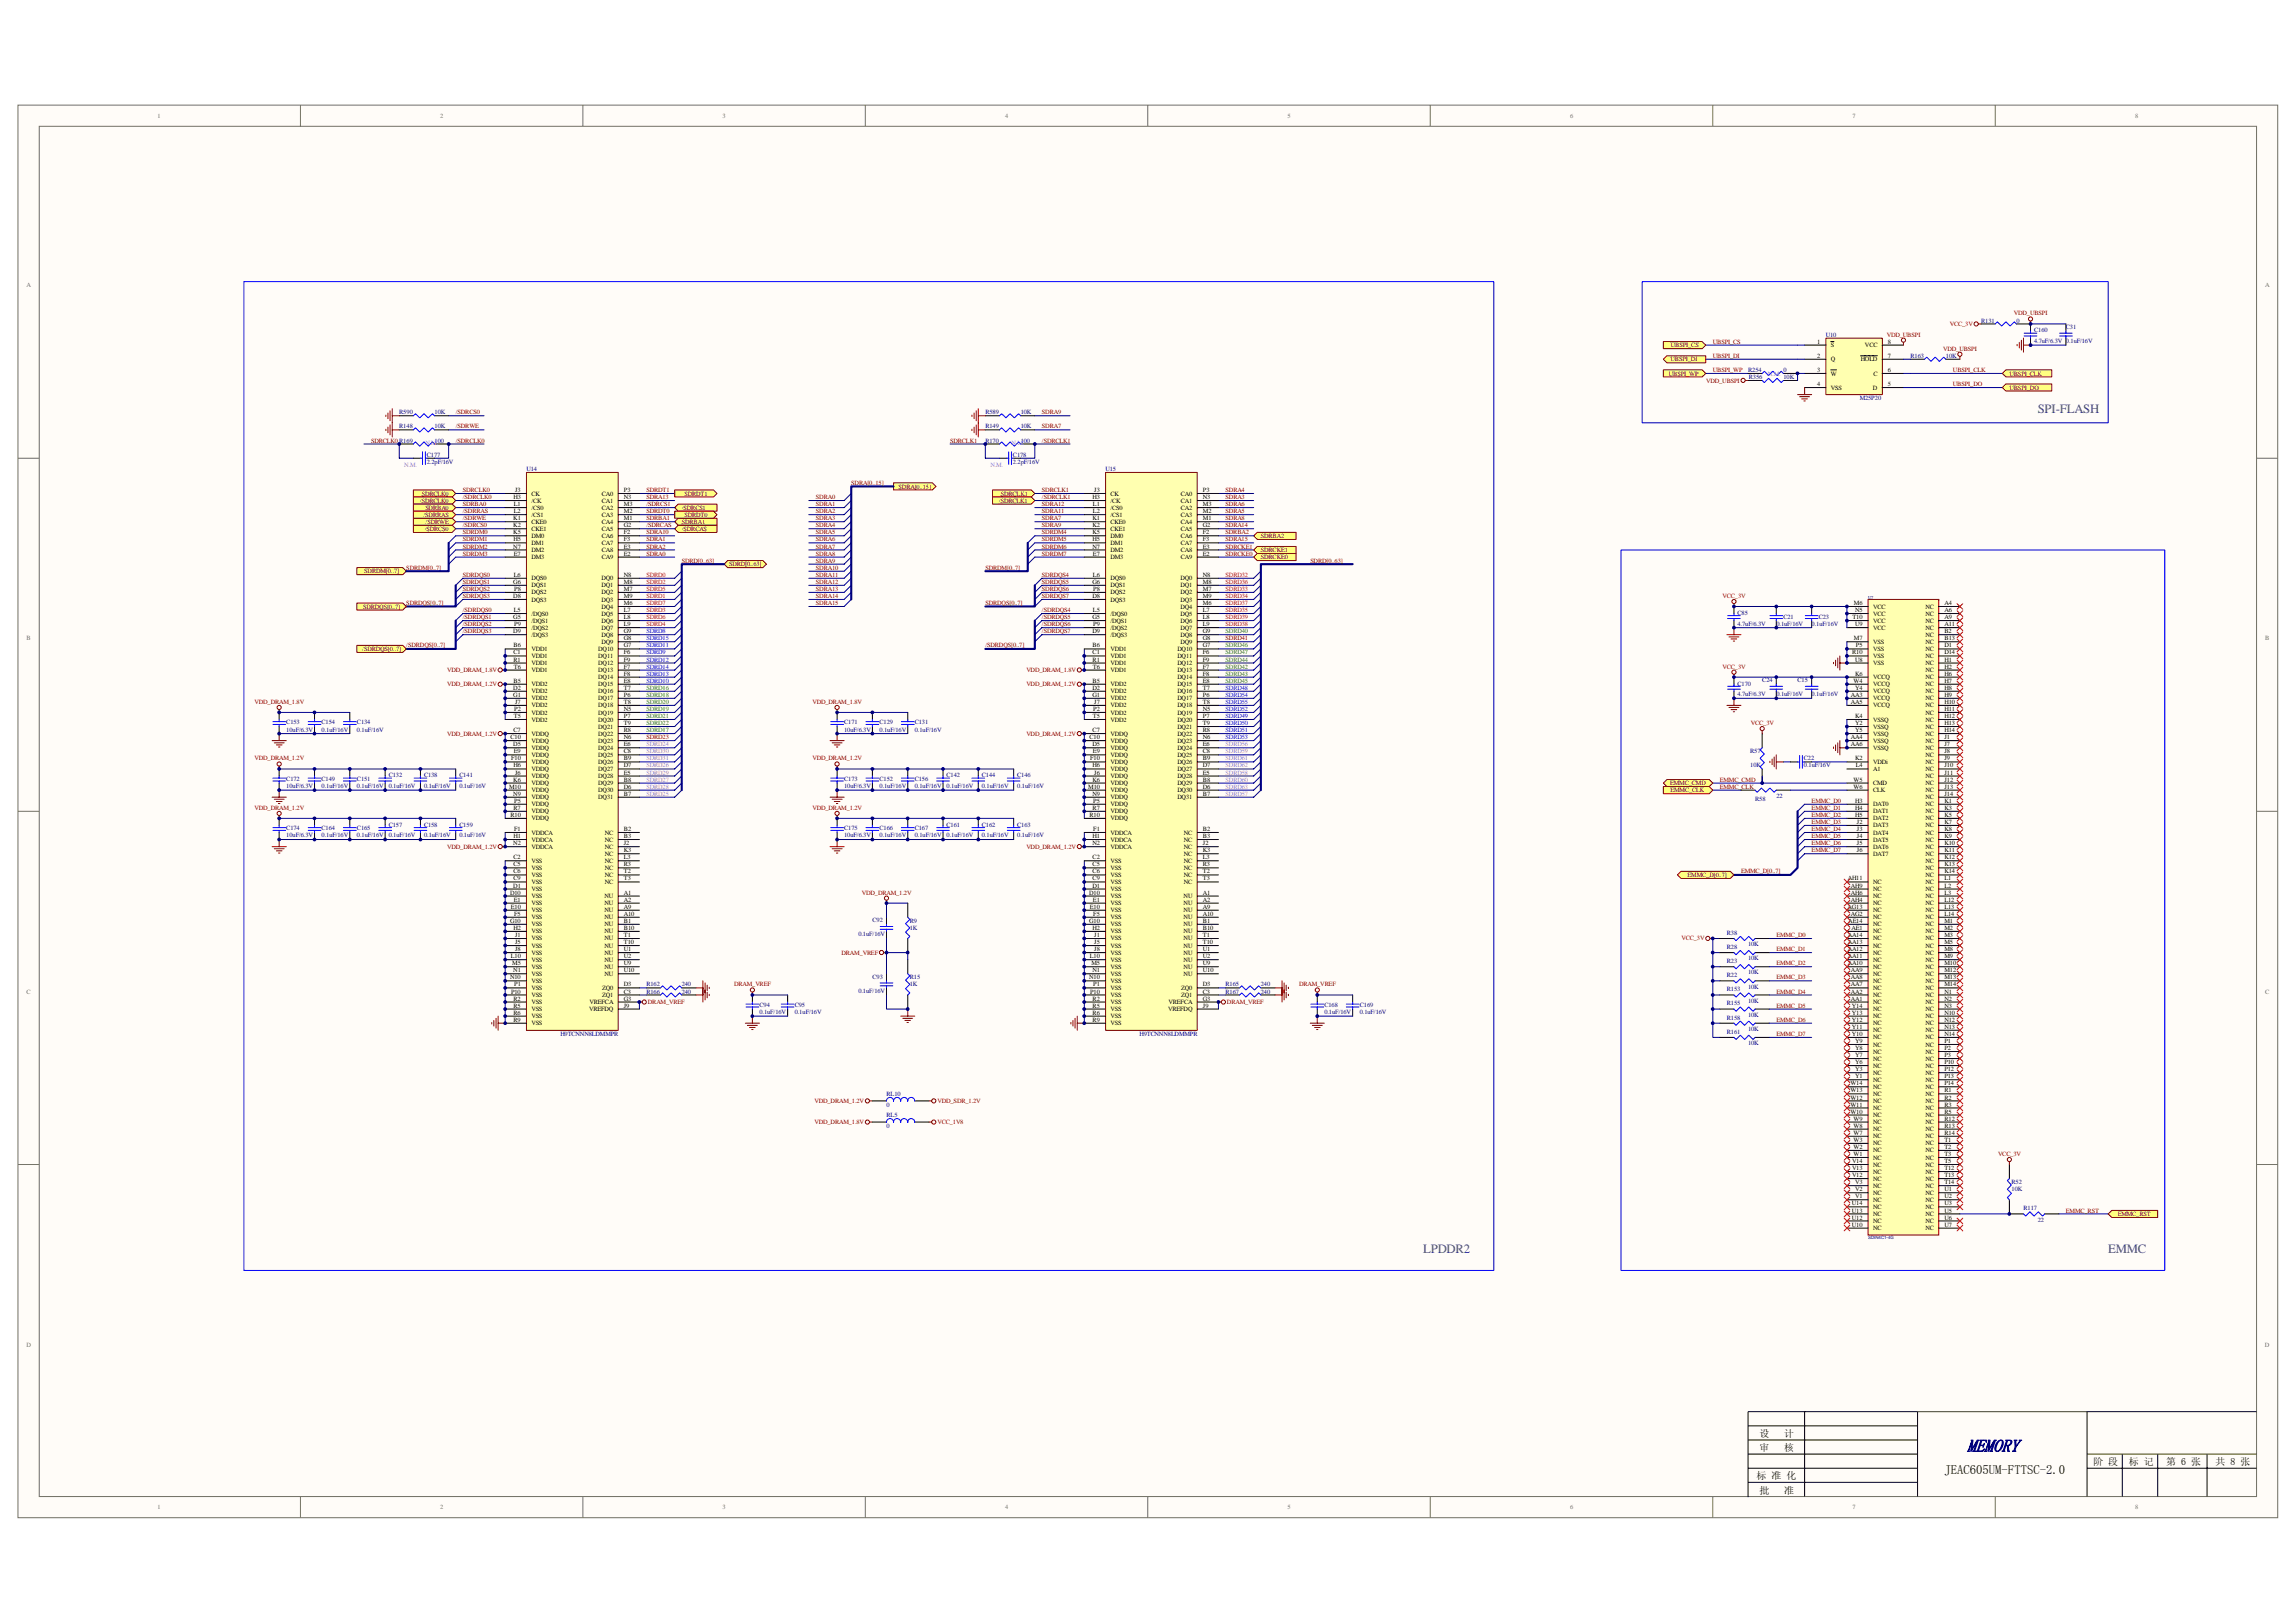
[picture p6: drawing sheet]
<svg xmlns="http://www.w3.org/2000/svg" width="420mm" height="297mm" viewBox="0 0 420 297" stroke-linecap="round" stroke-linejoin="round" font-family="sans-serif">
<defs><g id="words">
<text font-size="3.3" fill="#000080" x="360.1" y="265.7">MEMORY</text>
<g font-size="2.3" fill="#008080">
<text x="373.1" y="75.5">SPI-FLASH</text>
<text x="260.6" y="229.4">LPDDR2</text>
<text x="386" y="229.4">EMMC</text>
</g>
<text font-size="2.3" x="356" y="269.7">JEAC605UM-FTTSC-2.0</text>
<g font-size="1.8">
<text x="322.1" y="262.9">设</text>
<text x="326.7" y="262.9">计</text>
<text x="322.1" y="265.5">审</text>
<text x="326.7" y="265.5">核</text>
<text x="383.3" y="268.1">阶 段</text>
<text x="389.7" y="268.1">标 记</text>
<text x="396.6" y="268.2">第 6 张</text>
<text x="405.6" y="268.1">共 8 张</text>
<text x="321.6" y="270.7">标 准 化</text>
<text x="322.1" y="273.4">批</text>
<text x="326.7" y="273.4">准</text>
</g>
<g font-size="1.2" fill="#706f64">
<text x="28.9" y="21.5">1</text>
<text x="80.6" y="21.5">2</text>
<text x="132.3" y="21.5">3</text>
<text x="184" y="21.5">4</text>
<text x="235.7" y="21.5">5</text>
<text x="287.4" y="21.5">6</text>
<text x="339.1" y="21.5">7</text>
<text x="390.9" y="21.5">8</text>
<text x="4.8" y="52.6">A</text>
<text x="414.7" y="52.6">A</text>
<text x="4.9" y="117.2">B</text>
<text x="414.7" y="117.2">B</text>
<text x="4.9" y="181.8">C</text>
<text x="414.7" y="181.8">C</text>
<text x="4.8" y="246.5">D</text>
<text x="414.7" y="246.5">D</text>
<text x="28.9" y="276.2">1</text>
<text x="80.6" y="276.2">2</text>
<text x="132.3" y="276.2">3</text>
<text x="184" y="276.2">4</text>
<text x="235.7" y="276.2">5</text>
<text x="287.4" y="276.2">6</text>
<text x="339.1" y="276.2">7</text>
<text x="390.9" y="276.2">8</text>
</g>
<g font-size="1.2" fill="#800000">
<text x="357" y="59.7">VCC_3V</text>
<text x="368.7" y="57.7">VDD_UBSPI</text>
<text x="305.9" y="63.5">UBSPI_CS</text>
<text x="313.6" y="65.5">UBSPI_DI</text>
<text x="313.6" y="62.9">UBSPI_CS</text>
<text x="345.4" y="61.6">VDD_UBSPI</text>
<text x="355.8" y="64.2">VDD_UBSPI</text>
<text x="305.5" y="68.7">UBSPI_WP</text>
<text x="305.8" y="66.1">UBSPI_DI</text>
<text x="312.3" y="70">VDD_UBSPI</text>
<text x="313.6" y="68.1">UBSPI_WP</text>
<text x="357.5" y="70.7">UBSPI_DO</text>
<text x="357.5" y="68.1">UBSPI_CLK</text>
<text x="367.9" y="68.7">UBSPI_CLK</text>
<text x="367.9" y="71.3">UBSPI_DO</text>
<text x="83.4" y="75.8">/SDRCS0</text>
<text x="190.8" y="75.8">SDRA9</text>
<text x="67.9" y="81">SDRCLK0 R169</text>
<text x="83.4" y="81">/SDRCLK0</text>
<text x="83.4" y="78.4">/SDRWE</text>
<text x="174" y="81">SDRCLK1</text>
<text x="190.8" y="81">/SDRCLK1</text>
<text x="190.8" y="78.4">SDRA7</text>
<text x="155.8" y="88.8">SDRA[0..15]</text>
<text x="164.5" y="89.4">SDRA[0..15]</text>
<text x="76.9" y="92">/SDRCLK0</text>
<text x="77.2" y="90.7">SDRCLK0</text>
<text x="77.5" y="94.6">/SDRRAS</text>
<text x="77.9" y="93.3">SDRBA0</text>
<text x="77.9" y="95.9">/SDRWE</text>
<text x="84.7" y="90">SDRCLK0</text>
<text x="84.7" y="91.3">/SDRCLK0</text>
<text x="84.7" y="92.6">SDRBA0</text>
<text x="84.7" y="93.9">/SDRRAS</text>
<text x="84.7" y="95.2">/SDRWE</text>
<text x="118.4" y="90">SDRDT1</text>
<text x="118.4" y="91.3">SDRA13</text>
<text x="118.4" y="92.6">/SDRCS1</text>
<text x="118.4" y="93.9">SDRDT0</text>
<text x="118.4" y="95.2">SDRBA1</text>
<text x="124.8" y="95.9">SDRBA1</text>
<text x="124.8" y="93.3">/SDRCS1</text>
<text x="125.3" y="90.7">SDRDT1</text>
<text x="125.3" y="94.6">SDRDT0</text>
<text x="149.4" y="91.3">SDRA0</text>
<text x="149.4" y="92.6">SDRA1</text>
<text x="149.4" y="93.9">SDRA2</text>
<text x="149.4" y="95.2">SDRA3</text>
<text x="182.9" y="92">/SDRCLK1</text>
<text x="183.2" y="90.7">SDRCLK1</text>
<text x="190.8" y="92.6">SDRA12</text>
<text x="190.8" y="93.9">SDRA11</text>
<text x="190.8" y="95.2">SDRA7</text>
<text x="190.8" y="90">SDRCLK1</text>
<text x="190.8" y="91.3">/SDRCLK1</text>
<text x="224.4" y="90">SDRA4</text>
<text x="224.4" y="91.3">SDRA3</text>
<text x="224.4" y="92.6">SDRA6</text>
<text x="224.4" y="93.9">SDRA5</text>
<text x="224.4" y="95.2">SDRA8</text>
<text x="77.8" y="97.2">/SDRCS0</text>
<text x="84.7" y="96.5">/SDRCS0</text>
<text x="84.7" y="97.8">SDRDM0</text>
<text x="84.7" y="99.1">SDRDM1</text>
<text x="84.7" y="100.4">SDRDM2</text>
<text x="84.7" y="101.7">SDRDM3</text>
<text x="118.4" y="96.5">/SDRCAS</text>
<text x="118.4" y="97.8">SDRA10</text>
<text x="118.4" y="99.1">SDRA1</text>
<text x="118.4" y="100.4">SDRA2</text>
<text x="118.4" y="101.7">SDRA0</text>
<text x="124.8" y="97.2">/SDRCAS</text>
<text x="149.4" y="96.5">SDRA4</text>
<text x="149.4" y="97.8">SDRA5</text>
<text x="149.4" y="99.1">SDRA6</text>
<text x="149.4" y="100.4">SDRA7</text>
<text x="149.4" y="101.7">SDRA8</text>
<text x="190.8" y="97.8">SDRDM4</text>
<text x="190.8" y="99.1">SDRDM5</text>
<text x="190.8" y="100.4">SDRDM6</text>
<text x="190.8" y="101.7">SDRDM7</text>
<text x="190.8" y="96.5">SDRA9</text>
<text x="224.4" y="96.5">SDRA14</text>
<text x="224.4" y="97.8">SDRBA2</text>
<text x="224.4" y="99.1">SDRA15</text>
<text x="224.4" y="100.4">SDRCKE1</text>
<text x="224.4" y="101.7">SDRCKE0</text>
<text x="230.8" y="98.4">SDRBA2</text>
<text x="230.8" y="101">SDRCKE1</text>
<text x="66.7" y="104.9">SDRDM[0..7]</text>
<text x="74.4" y="104.3">SDRDM[0..7]</text>
<text x="84.7" y="105.6">SDRDQS0</text>
<text x="84.7" y="106.8">SDRDQS1</text>
<text x="124.8" y="103">SDRD[0..63]</text>
<text x="133.5" y="103.6">SDRD[0..63]</text>
<text x="149.4" y="103">SDRA9</text>
<text x="149.4" y="104.3">SDRA10</text>
<text x="149.4" y="105.6">SDRA11</text>
<text x="149.4" y="106.8">SDRA12</text>
<text x="180.4" y="104.3">SDRDM[0..7]</text>
<text x="190.8" y="105.6">SDRDQS4</text>
<text x="190.8" y="106.8">SDRDQS5</text>
<text x="230.8" y="102.3">SDRCKE0</text>
<text x="239.9" y="103">SDRD[0..63]</text>
<text x="66.5" y="111.4">SDRDQS[0..7]</text>
<text x="74.4" y="110.7">SDRDQS[0..7]</text>
<text x="84.7" y="108.1">SDRDQS2</text>
<text x="84.7" y="109.4">SDRDQS3</text>
<text x="84.7" y="112">/SDRDQS0</text>
<text x="84.7" y="113.3">/SDRDQS1</text>
<text x="149.4" y="108.1">SDRA13</text>
<text x="149.4" y="109.4">SDRA14</text>
<text x="149.4" y="110.7">SDRA15</text>
<text x="180.4" y="110.7">SDRDQS[0..7]</text>
<text x="190.8" y="108.1">SDRDQS6</text>
<text x="190.8" y="109.4">SDRDQS7</text>
<text x="190.8" y="112">/SDRDQS4</text>
<text x="190.8" y="113.3">/SDRDQS5</text>
<text x="315.4" y="109.4">VCC_3V</text>
<text x="66.3" y="119.1">/SDRDQS[0..7]</text>
<text x="74.4" y="118.5">/SDRDQS[0..7]</text>
<text x="84.7" y="114.6">/SDRDQS2</text>
<text x="84.7" y="115.9">/SDRDQS3</text>
<text x="180.4" y="118.5">/SDRDQS[0..7]</text>
<text x="190.8" y="114.6">/SDRDQS6</text>
<text x="190.8" y="115.9">/SDRDQS7</text>
<text x="224.4" y="117.2">SDRD41</text>
<text x="81.9" y="125.6">VDD_DRAM_1.2V</text>
<text x="81.9" y="123">VDD_DRAM_1.8V</text>
<text x="187.9" y="125.6">VDD_DRAM_1.2V</text>
<text x="187.9" y="123">VDD_DRAM_1.8V</text>
<text x="315.4" y="122.4">VCC_3V</text>
<text x="46.6" y="128.8">VDD_DRAM_1.8V</text>
<text x="148.7" y="128.8">VDD_DRAM_1.8V</text>
<text x="81.9" y="134.6">VDD_DRAM_1.2V</text>
<text x="118.4" y="135.3">SDRD23</text>
<text x="187.9" y="134.6">VDD_DRAM_1.2V</text>
<text x="320.5" y="132.7">VCC_3V</text>
<text x="46.6" y="139.2">VDD_DRAM_1.2V</text>
<text x="148.7" y="139.2">VDD_DRAM_1.2V</text>
<text x="305.8" y="143.7">EMMC_CMD</text>
<text x="314.9" y="143">EMMC_CMD</text>
<text x="46.6" y="148.2">VDD_DRAM_1.2V</text>
<text x="148.7" y="148.2">VDD_DRAM_1.2V</text>
<text x="305.8" y="145">EMMC_CLK</text>
<text x="314.9" y="144.3">EMMC_CLK</text>
<text x="331.7" y="146.9">EMMC_D0</text>
<text x="331.7" y="148.2">EMMC_D1</text>
<text x="331.7" y="149.5">EMMC_D2</text>
<text x="81.9" y="155.3">VDD_DRAM_1.2V</text>
<text x="187.9" y="155.3">VDD_DRAM_1.2V</text>
<text x="331.7" y="150.8">EMMC_D3</text>
<text x="331.7" y="152.1">EMMC_D4</text>
<text x="331.7" y="153.4">EMMC_D5</text>
<text x="331.7" y="154.7">EMMC_D6</text>
<text x="331.7" y="156">EMMC_D7</text>
<text x="309" y="160.5">EMMC_D[0..7]</text>
<text x="318.8" y="159.9">EMMC_D[0..7]</text>
<text x="157.8" y="163.7">VDD_DRAM_1.2V</text>
<text x="307.8" y="172.1">VCC_3V</text>
<text x="325.2" y="171.5">EMMC_D0</text>
<text x="154.1" y="174.7">DRAM_VREF</text>
<text x="325.2" y="174.1">EMMC_D1</text>
<text x="325.2" y="176.7">EMMC_D2</text>
<text x="325.2" y="179.2">EMMC_D3</text>
<text x="118.6" y="183.8">DRAM_VREF</text>
<text x="134.4" y="180.5">DRAM_VREF</text>
<text x="224.6" y="183.8">DRAM_VREF</text>
<text x="237.8" y="180.5">DRAM_VREF</text>
<text x="325.2" y="181.8">EMMC_D4</text>
<text x="325.2" y="184.4">EMMC_D5</text>
<text x="325.2" y="187">EMMC_D6</text>
<text x="325.2" y="189.6">EMMC_D7</text>
<text x="149.1" y="201.9">VDD_DRAM_1.2V</text>
<text x="171.6" y="201.9">VDD_SDR_1.2V</text>
<text x="149.1" y="205.7">VDD_DRAM_1.8V</text>
<text x="171.6" y="205.7">VCC_1V8</text>
<text x="365.8" y="211.6">VCC_3V</text>
<text x="378.2" y="221.9">EMMC_RST</text>
<text x="387.7" y="222.5">EMMC_RST</text>
</g>
<g font-size="1.2" fill="#000080">
<text x="362.7" y="59">R131</text>
<text x="369.2" y="59">0</text>
<text x="334.3" y="61.6">U10</text>
<text x="349.8" y="65.5">R163</text>
<text x="356.2" y="65.5">10K</text>
<text x="372.4" y="60.8">C160</text>
<text x="372.4" y="62.8">4.7uF/6.3V 0.1uF/16V</text>
<text x="378.2" y="60.2">C31</text>
<text x="320" y="68.1">R254</text>
<text x="320.2" y="69.4">R356</text>
<text x="326.5" y="69.4">10K</text>
<text x="326.5" y="68.1">0</text>
<text x="73.1" y="75.8">R590</text>
<text x="79.6" y="75.8">10K</text>
<text x="180.4" y="75.8">R589</text>
<text x="186.9" y="75.8">10K</text>
<text x="340.5" y="73.2">M25P20</text>
<text x="73.1" y="78.4">R148</text>
<text x="78.2" y="83.6">C177</text>
<text x="79.6" y="81">100</text>
<text x="79.6" y="78.4">10K</text>
<text x="180.4" y="78.4">R149</text>
<text x="180.4" y="81">R170</text>
<text x="185.5" y="83.6">C178</text>
<text x="186.9" y="78.4">10K</text>
<text x="186.9" y="81">100</text>
<text x="78.2" y="84.9">2.2pF/16V</text>
<text x="96.4" y="86.2">U14</text>
<text x="185.5" y="84.9">2.2pF/16V</text>
<text x="202.4" y="86.2">U15</text>
<text x="318.1" y="112.5">C85</text>
<text x="326.5" y="113.2">C21</text>
<text x="333" y="113.2">C23</text>
<text x="318.1" y="114.5">4.7uF/6.3V</text>
<text x="325.2" y="114.5">0.1uF/16V</text>
<text x="331.7" y="114.5">0.1uF/16V</text>
<text x="318.1" y="125.5">C170</text>
<text x="322.6" y="124.8">C24</text>
<text x="329.1" y="124.8">C15</text>
<text x="318.1" y="127.4">4.7uF/6.3V</text>
<text x="325.2" y="127.4">0.1uF/16V</text>
<text x="331.7" y="127.4">0.1uF/16V</text>
<text x="52.4" y="132.6">C153</text>
<text x="52.4" y="133.9">10uF/6.3V</text>
<text x="58.9" y="132.6">C154</text>
<text x="58.9" y="133.9">0.1uF/16V</text>
<text x="65.4" y="132.6">C134</text>
<text x="65.4" y="133.9">0.1uF/16V</text>
<text x="154.5" y="132.6">C171</text>
<text x="154.5" y="133.9">10uF/6.3V</text>
<text x="161" y="132.6">C129</text>
<text x="161" y="133.9">0.1uF/16V</text>
<text x="167.5" y="132.6">C131</text>
<text x="167.5" y="133.9">0.1uF/16V</text>
<text x="320.4" y="137.9">R57</text>
<text x="52.4" y="142.9">C172</text>
<text x="58.9" y="142.9">C149</text>
<text x="65.4" y="142.9">C151</text>
<text x="71.2" y="142.3">C132</text>
<text x="77.6" y="142.3">C138</text>
<text x="84.1" y="142.3">C141</text>
<text x="154.5" y="142.9">C173</text>
<text x="161" y="142.9">C152</text>
<text x="167.5" y="142.9">C156</text>
<text x="173.3" y="142.3">C142</text>
<text x="179.8" y="142.3">C144</text>
<text x="186.2" y="142.3">C146</text>
<text x="320.4" y="140.5">10K</text>
<text x="330.3" y="139.2">C22</text>
<text x="330.3" y="140.5">0.1uF/16V</text>
<text x="52.4" y="144.2">10uF/6.3V</text>
<text x="58.9" y="144.2">0.1uF/16V</text>
<text x="65.4" y="144.2">0.1uF/16V</text>
<text x="71.2" y="144.2">0.1uF/16V</text>
<text x="77.6" y="144.2">0.1uF/16V</text>
<text x="84.1" y="144.2">0.1uF/16V</text>
<text x="154.5" y="144.2">10uF/6.3V</text>
<text x="161" y="144.2">0.1uF/16V</text>
<text x="167.5" y="144.2">0.1uF/16V</text>
<text x="173.3" y="144.2">0.1uF/16V</text>
<text x="179.8" y="144.2">0.1uF/16V</text>
<text x="186.2" y="144.2">0.1uF/16V</text>
<text x="321.3" y="146.5">R58</text>
<text x="325.2" y="146">22</text>
<text x="52.4" y="152">C174</text>
<text x="52.4" y="153.3">10uF/6.3V</text>
<text x="58.9" y="152">C164</text>
<text x="58.9" y="153.3">0.1uF/16V</text>
<text x="65.4" y="152">C165</text>
<text x="65.4" y="153.3">0.1uF/16V</text>
<text x="71.2" y="151.3">C157</text>
<text x="71.2" y="153.3">0.1uF/16V</text>
<text x="77.6" y="151.3">C158</text>
<text x="77.6" y="153.3">0.1uF/16V</text>
<text x="84.1" y="151.3">C159</text>
<text x="84.1" y="153.3">0.1uF/16V</text>
<text x="154.5" y="152">C175</text>
<text x="154.5" y="153.3">10uF/6.3V</text>
<text x="161" y="152">C166</text>
<text x="161" y="153.3">0.1uF/16V</text>
<text x="167.5" y="152">C167</text>
<text x="167.5" y="153.3">0.1uF/16V</text>
<text x="173.3" y="151.3">C161</text>
<text x="173.3" y="153.3">0.1uF/16V</text>
<text x="179.8" y="151.3">C162</text>
<text x="179.8" y="153.3">0.1uF/16V</text>
<text x="186.2" y="151.3">C163</text>
<text x="186.2" y="153.3">0.1uF/16V</text>
<text x="157.2" y="171.4">0.1uF/16V</text>
<text x="159.7" y="168.8">C92</text>
<text x="166.6" y="168.9">R9</text>
<text x="166.6" y="170.2">1K</text>
<text x="316.2" y="173.7">R28</text>
<text x="316.2" y="171.1">R38</text>
<text x="320" y="173.2">10K</text>
<text x="159.7" y="179.1">C93</text>
<text x="166.6" y="179.2">R15</text>
<text x="316.2" y="178.9">R22</text>
<text x="316.2" y="176.3">R23</text>
<text x="320" y="178.4">10K</text>
<text x="320" y="175.7">10K</text>
<text x="118.4" y="180.5">R162</text>
<text x="118.4" y="181.8">R166</text>
<text x="124.8" y="180.5">240</text>
<text x="124.8" y="181.8">240</text>
<text x="139" y="184.3">C94</text>
<text x="139" y="185.6">0.1uF/16V</text>
<text x="145.5" y="184.3">C95</text>
<text x="145.5" y="185.6">0.1uF/16V</text>
<text x="157.2" y="181.7">0.1uF/16V</text>
<text x="166.6" y="180.5">1K</text>
<text x="224.4" y="180.5">R165</text>
<text x="224.4" y="181.8">R167</text>
<text x="230.8" y="180.5">240</text>
<text x="230.8" y="181.8">240</text>
<text x="242.5" y="184.3">C168</text>
<text x="242.5" y="185.6">0.1uF/16V</text>
<text x="248.9" y="184.3">C169</text>
<text x="248.9" y="185.6">0.1uF/16V</text>
<text x="316.2" y="184">R155</text>
<text x="316.2" y="181.4">R153</text>
<text x="320" y="180.9">10K</text>
<text x="320" y="183.5">10K</text>
<text x="102.6" y="189.6">H9TCNNN8LDMMPR</text>
<text x="208.6" y="189.6">H9TCNNN8LDMMPR</text>
<text x="316.2" y="189.2">R161</text>
<text x="316.2" y="186.6">R158</text>
<text x="320" y="191.3">10K</text>
<text x="320" y="188.7">10K</text>
<text x="320" y="186.1">10K</text>
<text x="162.3" y="200.6">RL10</text>
<text x="162.3" y="202.5">0</text>
<text x="162.3" y="204.4">RL5</text>
<text x="162.3" y="206.4">0</text>
<text x="368.3" y="216.7">R52</text>
<text x="368.3" y="218">10K</text>
<text x="370.5" y="221.5">R117</text>
<text x="373.1" y="223.6">22</text>
</g>
<g font-size="1.2">
<text x="332.7" y="62.9">1</text>
<text x="332.7" y="65.5">2</text>
<text x="335.2" y="63.5">S</text>
<text x="341.4" y="63.5">VCC</text>
<text x="345.6" y="62.9">8</text>
<text x="345.6" y="65.5">7</text>
<text x="332.7" y="68.1">3</text>
<text x="332.7" y="70.7">4</text>
<text x="335.2" y="66.1">Q</text>
<text x="335.2" y="68.7">W</text>
<text x="335.2" y="71.3">VSS</text>
<text x="340.6" y="66.1">HOLD</text>
<text x="342.9" y="71.3">D</text>
<text x="343" y="68.7">C</text>
<text x="345.6" y="70.7">5</text>
<text x="345.6" y="68.1">6</text>
<text x="94" y="95.2">K1</text>
<text x="94" y="91.3">H3</text>
<text x="94.1" y="92.6">L1</text>
<text x="94.1" y="93.9">L2</text>
<text x="94.3" y="90">J3</text>
<text x="97.3" y="90.7">CK</text>
<text x="97.3" y="92">/CK</text>
<text x="97.3" y="93.3">/CS0</text>
<text x="97.3" y="94.6">/CS1</text>
<text x="97.3" y="95.9">CKE0</text>
<text x="110.2" y="90.7">CA0</text>
<text x="110.2" y="92">CA1</text>
<text x="110.2" y="93.3">CA2</text>
<text x="110.2" y="94.6">CA3</text>
<text x="110.2" y="95.9">CA4</text>
<text x="114.2" y="90">P3</text>
<text x="114.2" y="91.3">N3</text>
<text x="114.2" y="92.6">M3</text>
<text x="114.2" y="93.9">M2</text>
<text x="114.2" y="95.2">M1</text>
<text x="200" y="91.3">H3</text>
<text x="200" y="95.2">K1</text>
<text x="200.1" y="92.6">L1</text>
<text x="200.1" y="93.9">L2</text>
<text x="200.3" y="90">J3</text>
<text x="203.3" y="90.7">CK</text>
<text x="203.3" y="92">/CK</text>
<text x="203.3" y="93.3">/CS0</text>
<text x="203.3" y="94.6">/CS1</text>
<text x="203.3" y="95.9">CKE0</text>
<text x="216.2" y="90.7">CA0</text>
<text x="216.2" y="92">CA1</text>
<text x="216.2" y="93.3">CA2</text>
<text x="216.2" y="94.6">CA3</text>
<text x="216.2" y="95.9">CA4</text>
<text x="220.2" y="90">P3</text>
<text x="220.2" y="91.3">N3</text>
<text x="220.2" y="92.6">M3</text>
<text x="220.2" y="93.9">M2</text>
<text x="220.2" y="95.2">M1</text>
<text x="94" y="97.8">K5</text>
<text x="94" y="100.4">N7</text>
<text x="94" y="96.5">K2</text>
<text x="94" y="99.1">H5</text>
<text x="94.1" y="101.7">E7</text>
<text x="97.3" y="98.4">DM0</text>
<text x="97.3" y="99.7">DM1</text>
<text x="97.3" y="101">DM2</text>
<text x="97.3" y="97.2">CKE1</text>
<text x="110.2" y="97.2">CA5</text>
<text x="110.2" y="98.4">CA6</text>
<text x="110.2" y="99.7">CA7</text>
<text x="110.2" y="101">CA8</text>
<text x="114.2" y="96.5">G2</text>
<text x="114.2" y="97.8">F2</text>
<text x="114.2" y="99.1">F3</text>
<text x="114.2" y="100.4">E3</text>
<text x="114.2" y="101.7">E2</text>
<text x="200" y="97.8">K5</text>
<text x="200" y="99.1">H5</text>
<text x="200" y="100.4">N7</text>
<text x="200" y="96.5">K2</text>
<text x="200.1" y="101.7">E7</text>
<text x="203.3" y="98.4">DM0</text>
<text x="203.3" y="99.7">DM1</text>
<text x="203.3" y="101">DM2</text>
<text x="203.3" y="97.2">CKE1</text>
<text x="216.2" y="97.2">CA5</text>
<text x="216.2" y="98.4">CA6</text>
<text x="216.2" y="99.7">CA7</text>
<text x="216.2" y="101">CA8</text>
<text x="220.2" y="96.5">G2</text>
<text x="220.2" y="97.8">F2</text>
<text x="220.2" y="99.1">F3</text>
<text x="220.2" y="100.4">E3</text>
<text x="220.2" y="101.7">E2</text>
<text x="94" y="106.8">G6</text>
<text x="94.1" y="105.6">L6</text>
<text x="97.3" y="102.3">DM3</text>
<text x="97.3" y="106.2">DQS0</text>
<text x="97.3" y="107.5">DQS1</text>
<text x="110.1" y="106.2">DQ0</text>
<text x="110.1" y="107.5">DQ1</text>
<text x="110.2" y="102.3">CA9</text>
<text x="114.2" y="105.6">N8</text>
<text x="114.2" y="106.8">M8</text>
<text x="200" y="106.8">G6</text>
<text x="200.1" y="105.6">L6</text>
<text x="203.3" y="102.3">DM3</text>
<text x="203.3" y="106.2">DQS0</text>
<text x="203.3" y="107.5">DQS1</text>
<text x="216.1" y="106.2">DQ0</text>
<text x="216.1" y="107.5">DQ1</text>
<text x="216.2" y="102.3">CA9</text>
<text x="220.2" y="105.6">N8</text>
<text x="220.2" y="106.8">M8</text>
<text x="94" y="109.4">D8</text>
<text x="94" y="113.3">G5</text>
<text x="94.1" y="112">L5</text>
<text x="94.1" y="108.1">P8</text>
<text x="97.3" y="108.8">DQS2</text>
<text x="97.3" y="110.1">DQS3</text>
<text x="97.3" y="112.7">/DQS0</text>
<text x="97.3" y="114">/DQS1</text>
<text x="110.1" y="108.8">DQ2</text>
<text x="110.1" y="110.1">DQ3</text>
<text x="110.1" y="111.4">DQ4</text>
<text x="110.1" y="112.7">DQ5</text>
<text x="110.1" y="114">DQ6</text>
<text x="114.2" y="108.1">M7</text>
<text x="114.2" y="109.4">M9</text>
<text x="114.2" y="110.7">M6</text>
<text x="114.2" y="112">L7</text>
<text x="114.2" y="113.3">L8</text>
<text x="200" y="109.4">D8</text>
<text x="200" y="113.3">G5</text>
<text x="200.1" y="112">L5</text>
<text x="200.2" y="108.1">P8</text>
<text x="203.3" y="108.8">DQS2</text>
<text x="203.3" y="110.1">DQS3</text>
<text x="203.3" y="112.7">/DQS0</text>
<text x="203.3" y="114">/DQS1</text>
<text x="216.1" y="108.8">DQ2</text>
<text x="216.1" y="110.1">DQ3</text>
<text x="216.1" y="111.4">DQ4</text>
<text x="216.1" y="112.7">DQ5</text>
<text x="216.1" y="114">DQ6</text>
<text x="220.2" y="108.1">M7</text>
<text x="220.2" y="109.4">M9</text>
<text x="220.2" y="110.7">M6</text>
<text x="220.2" y="112">L7</text>
<text x="220.2" y="113.3">L8</text>
<text x="339.1" y="113.3">T10</text>
<text x="339.4" y="110.7">M6</text>
<text x="339.6" y="112">N5</text>
<text x="342.9" y="111.4">VCC</text>
<text x="342.9" y="112.7">VCC</text>
<text x="342.9" y="114">VCC</text>
<text x="352.5" y="111.4">NC</text>
<text x="352.5" y="112.7">NC</text>
<text x="352.5" y="114">NC</text>
<text x="356" y="110.7">A4</text>
<text x="356" y="112">A6</text>
<text x="356" y="113.3">A9</text>
<text x="94" y="115.9">D9</text>
<text x="94" y="118.5">B6</text>
<text x="94" y="119.8">C1</text>
<text x="94.1" y="114.6">P9</text>
<text x="97.3" y="115.3">/DQS2</text>
<text x="97.3" y="116.5">/DQS3</text>
<text x="97.3" y="119.1">VDD1</text>
<text x="109.5" y="119.1">DQ10</text>
<text x="110.1" y="115.3">DQ7</text>
<text x="110.1" y="116.5">DQ8</text>
<text x="110.1" y="117.8">DQ9</text>
<text x="114.2" y="118.5">G7</text>
<text x="114.2" y="119.8">F6</text>
<text x="114.2" y="114.6">L9</text>
<text x="114.2" y="115.9">G9</text>
<text x="114.2" y="117.2">G8</text>
<text x="200" y="115.9">D9</text>
<text x="200" y="118.5">B6</text>
<text x="200" y="119.8">C1</text>
<text x="200.2" y="114.6">P9</text>
<text x="203.3" y="115.3">/DQS2</text>
<text x="203.3" y="116.5">/DQS3</text>
<text x="203.3" y="119.1">VDD1</text>
<text x="215.5" y="119.1">DQ10</text>
<text x="216.1" y="115.3">DQ7</text>
<text x="216.1" y="116.5">DQ8</text>
<text x="216.1" y="117.8">DQ9</text>
<text x="220.2" y="118.5">G7</text>
<text x="220.2" y="119.8">F6</text>
<text x="220.2" y="114.6">L9</text>
<text x="220.2" y="115.9">G9</text>
<text x="220.2" y="117.2">G8</text>
<text x="339.1" y="119.8">R10</text>
<text x="339.4" y="117.2">M7</text>
<text x="339.6" y="114.6">U9</text>
<text x="339.8" y="118.5">P5</text>
<text x="342.9" y="115.3">VCC</text>
<text x="342.9" y="117.8">VSS</text>
<text x="342.9" y="119.1">VSS</text>
<text x="352.5" y="115.3">NC</text>
<text x="352.5" y="116.5">NC</text>
<text x="352.5" y="117.8">NC</text>
<text x="352.5" y="119.1">NC</text>
<text x="356" y="114.6">A11</text>
<text x="356" y="115.9">B2</text>
<text x="356" y="117.2">B13</text>
<text x="356" y="118.5">D1</text>
<text x="356" y="119.8">D14</text>
<text x="94" y="124.9">B5</text>
<text x="94" y="121.1">R1</text>
<text x="94.1" y="122.4">T6</text>
<text x="97.3" y="120.4">VDD1</text>
<text x="97.3" y="121.7">VDD1</text>
<text x="97.3" y="123">VDD1</text>
<text x="97.3" y="125.6">VDD2</text>
<text x="109.5" y="120.4">DQ11</text>
<text x="109.5" y="121.7">DQ12</text>
<text x="109.5" y="123">DQ13</text>
<text x="109.5" y="124.3">DQ14</text>
<text x="109.5" y="125.6">DQ15</text>
<text x="114.2" y="121.1">F9</text>
<text x="114.2" y="122.4">F7</text>
<text x="114.2" y="123.7">F8</text>
<text x="114.2" y="124.9">E8</text>
<text x="200" y="121.1">R1</text>
<text x="200" y="124.9">B5</text>
<text x="200.1" y="122.4">T6</text>
<text x="203.3" y="120.4">VDD1</text>
<text x="203.3" y="121.7">VDD1</text>
<text x="203.3" y="123">VDD1</text>
<text x="203.3" y="125.6">VDD2</text>
<text x="215.5" y="120.4">DQ11</text>
<text x="215.5" y="121.7">DQ12</text>
<text x="215.5" y="123">DQ13</text>
<text x="215.5" y="124.3">DQ14</text>
<text x="215.5" y="125.6">DQ15</text>
<text x="220.2" y="121.1">F9</text>
<text x="220.2" y="122.4">F7</text>
<text x="220.2" y="123.7">F8</text>
<text x="220.2" y="124.9">E8</text>
<text x="339.3" y="124.9">W4</text>
<text x="339.6" y="123.7">K6</text>
<text x="339.6" y="121.1">U8</text>
<text x="342.9" y="124.3">VCCQ</text>
<text x="342.9" y="125.6">VCCQ</text>
<text x="342.9" y="120.4">VSS</text>
<text x="342.9" y="121.7">VSS</text>
<text x="352.5" y="120.4">NC</text>
<text x="352.5" y="121.7">NC</text>
<text x="352.5" y="123">NC</text>
<text x="352.5" y="124.3">NC</text>
<text x="352.5" y="125.6">NC</text>
<text x="356" y="121.1">H1</text>
<text x="356" y="122.4">H2</text>
<text x="356" y="123.7">H6</text>
<text x="356" y="124.9">H7</text>
<text x="94" y="126.2">D2</text>
<text x="94" y="127.5">G1</text>
<text x="94.1" y="131.4">T5</text>
<text x="94.1" y="130.1">P2</text>
<text x="94.3" y="128.8">J7</text>
<text x="97.3" y="126.9">VDD2</text>
<text x="97.3" y="128.2">VDD2</text>
<text x="97.3" y="129.5">VDD2</text>
<text x="97.3" y="130.8">VDD2</text>
<text x="109.5" y="126.9">DQ16</text>
<text x="109.5" y="128.2">DQ17</text>
<text x="109.5" y="129.5">DQ18</text>
<text x="109.5" y="130.8">DQ19</text>
<text x="114.2" y="126.2">T7</text>
<text x="114.2" y="127.5">P6</text>
<text x="114.2" y="128.8">T8</text>
<text x="114.2" y="130.1">N5</text>
<text x="114.2" y="131.4">P7</text>
<text x="200" y="126.2">D2</text>
<text x="200" y="127.5">G1</text>
<text x="200.1" y="131.4">T5</text>
<text x="200.2" y="130.1">P2</text>
<text x="200.3" y="128.8">J7</text>
<text x="203.3" y="126.9">VDD2</text>
<text x="203.3" y="128.2">VDD2</text>
<text x="203.3" y="129.5">VDD2</text>
<text x="203.3" y="130.8">VDD2</text>
<text x="215.5" y="126.9">DQ16</text>
<text x="215.5" y="128.2">DQ17</text>
<text x="215.5" y="129.5">DQ18</text>
<text x="215.5" y="130.8">DQ19</text>
<text x="220.2" y="126.2">T7</text>
<text x="220.2" y="127.5">P6</text>
<text x="220.2" y="128.8">T8</text>
<text x="220.2" y="130.1">N5</text>
<text x="220.2" y="131.4">P7</text>
<text x="338.8" y="127.5">AA3</text>
<text x="338.8" y="128.8">AA5</text>
<text x="339.6" y="126.2">Y4</text>
<text x="339.6" y="131.4">K4</text>
<text x="342.9" y="126.9">VCCQ</text>
<text x="342.9" y="128.2">VCCQ</text>
<text x="342.9" y="129.5">VCCQ</text>
<text x="352.5" y="126.9">NC</text>
<text x="352.5" y="128.2">NC</text>
<text x="352.5" y="129.5">NC</text>
<text x="352.5" y="130.8">NC</text>
<text x="356" y="126.2">H8</text>
<text x="356" y="127.5">H9</text>
<text x="356" y="128.8">H10</text>
<text x="356" y="130.1">H11</text>
<text x="356" y="131.4">H12</text>
<text x="93.5" y="135.3">C10</text>
<text x="94" y="136.6">D5</text>
<text x="94" y="134">C7</text>
<text x="94.1" y="137.9">E9</text>
<text x="97.3" y="132.1">VDD2</text>
<text x="97.3" y="134.6">VDDQ</text>
<text x="97.3" y="135.9">VDDQ</text>
<text x="97.3" y="137.2">VDDQ</text>
<text x="109.5" y="132.1">DQ20</text>
<text x="109.5" y="133.3">DQ21</text>
<text x="109.5" y="134.6">DQ22</text>
<text x="109.5" y="135.9">DQ23</text>
<text x="109.5" y="137.2">DQ24</text>
<text x="114.2" y="132.7">T9</text>
<text x="114.2" y="134">R8</text>
<text x="114.2" y="135.3">N6</text>
<text x="114.2" y="136.6">E6</text>
<text x="114.2" y="137.9">C8</text>
<text x="199.5" y="135.3">C10</text>
<text x="200" y="136.6">D5</text>
<text x="200" y="134">C7</text>
<text x="200.1" y="137.9">E9</text>
<text x="203.3" y="132.1">VDD2</text>
<text x="203.3" y="134.6">VDDQ</text>
<text x="203.3" y="135.9">VDDQ</text>
<text x="203.3" y="137.2">VDDQ</text>
<text x="215.5" y="132.1">DQ20</text>
<text x="215.5" y="133.3">DQ21</text>
<text x="215.5" y="134.6">DQ22</text>
<text x="215.5" y="135.9">DQ23</text>
<text x="215.5" y="137.2">DQ24</text>
<text x="220.2" y="132.7">T9</text>
<text x="220.2" y="134">R8</text>
<text x="220.2" y="135.3">N6</text>
<text x="220.2" y="136.6">E6</text>
<text x="220.2" y="137.9">C8</text>
<text x="338.8" y="135.3">AA4</text>
<text x="338.8" y="136.6">AA6</text>
<text x="339.6" y="132.7">Y2</text>
<text x="339.6" y="134">Y5</text>
<text x="342.9" y="132.1">VSSQ</text>
<text x="342.9" y="133.3">VSSQ</text>
<text x="342.9" y="134.6">VSSQ</text>
<text x="342.9" y="135.9">VSSQ</text>
<text x="342.9" y="137.2">VSSQ</text>
<text x="352.5" y="132.1">NC</text>
<text x="352.5" y="133.3">NC</text>
<text x="352.5" y="134.6">NC</text>
<text x="352.5" y="135.9">NC</text>
<text x="352.5" y="137.2">NC</text>
<text x="356" y="132.7">H13</text>
<text x="356" y="134">H14</text>
<text x="356" y="135.3">J1</text>
<text x="356" y="136.6">J7</text>
<text x="356" y="137.9">J8</text>
<text x="93.6" y="139.2">F10</text>
<text x="94" y="143">K6</text>
<text x="94" y="140.5">H6</text>
<text x="94.3" y="141.8">J6</text>
<text x="97.3" y="138.5">VDDQ</text>
<text x="97.3" y="139.8">VDDQ</text>
<text x="97.3" y="141.1">VDDQ</text>
<text x="97.3" y="142.4">VDDQ</text>
<text x="97.3" y="143.7">VDDQ</text>
<text x="109.5" y="138.5">DQ25</text>
<text x="109.5" y="139.8">DQ26</text>
<text x="109.5" y="141.1">DQ27</text>
<text x="109.5" y="142.4">DQ28</text>
<text x="109.5" y="143.7">DQ29</text>
<text x="114.2" y="139.2">B9</text>
<text x="114.2" y="140.5">D7</text>
<text x="114.2" y="141.8">E5</text>
<text x="114.2" y="143">B8</text>
<text x="199.6" y="139.2">F10</text>
<text x="200" y="140.5">H6</text>
<text x="200" y="143">K6</text>
<text x="200.3" y="141.8">J6</text>
<text x="203.3" y="138.5">VDDQ</text>
<text x="203.3" y="139.8">VDDQ</text>
<text x="203.3" y="141.1">VDDQ</text>
<text x="203.3" y="142.4">VDDQ</text>
<text x="203.3" y="143.7">VDDQ</text>
<text x="215.5" y="138.5">DQ25</text>
<text x="215.5" y="139.8">DQ26</text>
<text x="215.5" y="141.1">DQ27</text>
<text x="215.5" y="142.4">DQ28</text>
<text x="215.5" y="143.7">DQ29</text>
<text x="220.2" y="139.2">B9</text>
<text x="220.2" y="140.5">D7</text>
<text x="220.2" y="141.8">E5</text>
<text x="220.2" y="143">B8</text>
<text x="339.3" y="143">W5</text>
<text x="339.6" y="139.2">K2</text>
<text x="339.7" y="140.5">L4</text>
<text x="342.9" y="143.7">CMD</text>
<text x="342.9" y="139.8">VDDi</text>
<text x="342.9" y="141.1">A1</text>
<text x="352.5" y="138.5">NC</text>
<text x="352.5" y="139.8">NC</text>
<text x="352.5" y="141.1">NC</text>
<text x="352.5" y="142.4">NC</text>
<text x="352.5" y="143.7">NC</text>
<text x="356" y="139.2">J9</text>
<text x="356" y="140.5">J10</text>
<text x="356" y="141.8">J11</text>
<text x="356" y="143">J12</text>
<text x="93.2" y="144.3">M10</text>
<text x="93.5" y="149.5">R10</text>
<text x="94" y="145.6">N9</text>
<text x="94" y="148.2">R7</text>
<text x="94.1" y="146.9">P5</text>
<text x="97.3" y="145">VDDQ</text>
<text x="97.3" y="146.3">VDDQ</text>
<text x="97.3" y="147.6">VDDQ</text>
<text x="97.3" y="148.9">VDDQ</text>
<text x="109.5" y="145">DQ30</text>
<text x="109.5" y="146.3">DQ31</text>
<text x="114.2" y="144.3">D6</text>
<text x="114.2" y="145.6">B7</text>
<text x="199.2" y="144.3">M10</text>
<text x="199.5" y="149.5">R10</text>
<text x="200" y="145.6">N9</text>
<text x="200" y="148.2">R7</text>
<text x="200.2" y="146.9">P5</text>
<text x="203.3" y="145">VDDQ</text>
<text x="203.3" y="146.3">VDDQ</text>
<text x="203.3" y="147.6">VDDQ</text>
<text x="203.3" y="148.9">VDDQ</text>
<text x="215.5" y="145">DQ30</text>
<text x="215.5" y="146.3">DQ31</text>
<text x="220.2" y="144.3">D6</text>
<text x="220.2" y="145.6">B7</text>
<text x="339.3" y="144.3">W6</text>
<text x="339.6" y="146.9">H3</text>
<text x="339.6" y="148.2">H4</text>
<text x="339.6" y="149.5">H5</text>
<text x="342.9" y="147.6">DAT0</text>
<text x="342.9" y="148.9">DAT1</text>
<text x="342.9" y="145">CLK</text>
<text x="352.5" y="145">NC</text>
<text x="352.5" y="146.3">NC</text>
<text x="352.5" y="147.6">NC</text>
<text x="352.5" y="148.9">NC</text>
<text x="356" y="144.3">J13</text>
<text x="356" y="145.6">J14</text>
<text x="356" y="146.9">K1</text>
<text x="356" y="148.2">K3</text>
<text x="356" y="149.5">K5</text>
<text x="94" y="154.7">N2</text>
<text x="94" y="153.4">H1</text>
<text x="94.2" y="152.1">F1</text>
<text x="97.3" y="152.7">VDDCA</text>
<text x="97.3" y="154">VDDCA</text>
<text x="97.3" y="155.3">VDDCA</text>
<text x="97.3" y="150.2">VDDQ</text>
<text x="110.7" y="152.7">NC</text>
<text x="110.7" y="154">NC</text>
<text x="110.7" y="155.3">NC</text>
<text x="114.2" y="152.1">B2</text>
<text x="114.2" y="153.4">B3</text>
<text x="114.2" y="154.7">J2</text>
<text x="114.2" y="156">K3</text>
<text x="200" y="153.4">H1</text>
<text x="200" y="154.7">N2</text>
<text x="200.2" y="152.1">F1</text>
<text x="203.3" y="152.7">VDDCA</text>
<text x="203.3" y="154">VDDCA</text>
<text x="203.3" y="155.3">VDDCA</text>
<text x="203.3" y="150.2">VDDQ</text>
<text x="216.7" y="152.7">NC</text>
<text x="216.7" y="154">NC</text>
<text x="216.7" y="155.3">NC</text>
<text x="220.2" y="152.1">B2</text>
<text x="220.2" y="153.4">B3</text>
<text x="220.2" y="154.7">J2</text>
<text x="220.2" y="156">K3</text>
<text x="340" y="150.8">J2</text>
<text x="340" y="152.1">J3</text>
<text x="340" y="153.4">J4</text>
<text x="340" y="154.7">J5</text>
<text x="340" y="156">J6</text>
<text x="342.9" y="150.2">DAT2</text>
<text x="342.9" y="151.4">DAT3</text>
<text x="342.9" y="152.7">DAT4</text>
<text x="342.9" y="154">DAT5</text>
<text x="342.9" y="155.3">DAT6</text>
<text x="352.5" y="150.2">NC</text>
<text x="352.5" y="151.4">NC</text>
<text x="352.5" y="152.7">NC</text>
<text x="352.5" y="154">NC</text>
<text x="352.5" y="155.3">NC</text>
<text x="356" y="150.8">K7</text>
<text x="356" y="152.1">K8</text>
<text x="356" y="153.4">K9</text>
<text x="356" y="154.7">K10</text>
<text x="356" y="156">K11</text>
<text x="94" y="159.9">C6</text>
<text x="94" y="161.1">C9</text>
<text x="94" y="157.3">C2</text>
<text x="94" y="158.6">C5</text>
<text x="97.3" y="160.5">VSS</text>
<text x="97.3" y="161.8">VSS</text>
<text x="97.3" y="157.9">VSS</text>
<text x="97.3" y="159.2">VSS</text>
<text x="110.7" y="156.6">NC</text>
<text x="110.7" y="157.9">NC</text>
<text x="110.7" y="159.2">NC</text>
<text x="110.7" y="160.5">NC</text>
<text x="110.7" y="161.8">NC</text>
<text x="114.2" y="157.3">L3</text>
<text x="114.2" y="158.6">R3</text>
<text x="114.2" y="159.9">T2</text>
<text x="114.2" y="161.1">T3</text>
<text x="200" y="159.9">C6</text>
<text x="200" y="161.1">C9</text>
<text x="200" y="157.3">C2</text>
<text x="200" y="158.6">C5</text>
<text x="203.3" y="160.5">VSS</text>
<text x="203.3" y="161.8">VSS</text>
<text x="203.3" y="157.9">VSS</text>
<text x="203.3" y="159.2">VSS</text>
<text x="216.7" y="156.6">NC</text>
<text x="216.7" y="157.9">NC</text>
<text x="216.7" y="159.2">NC</text>
<text x="216.7" y="160.5">NC</text>
<text x="216.7" y="161.8">NC</text>
<text x="220.2" y="157.3">L3</text>
<text x="220.2" y="158.6">R3</text>
<text x="220.2" y="159.9">T2</text>
<text x="220.2" y="161.1">T3</text>
<text x="338.3" y="161.1">AH11</text>
<text x="342.9" y="156.6">DAT7</text>
<text x="342.9" y="161.8">NC</text>
<text x="352.5" y="156.6">NC</text>
<text x="352.5" y="157.9">NC</text>
<text x="352.5" y="159.2">NC</text>
<text x="352.5" y="160.5">NC</text>
<text x="352.5" y="161.8">NC</text>
<text x="356" y="157.3">K12</text>
<text x="356" y="158.6">K13</text>
<text x="356" y="159.9">K14</text>
<text x="356" y="161.1">L1</text>
<text x="93.4" y="163.7">D10</text>
<text x="93.5" y="166.3">E10</text>
<text x="94" y="162.4">D1</text>
<text x="94.1" y="165">E1</text>
<text x="94.2" y="167.6">F5</text>
<text x="97.3" y="163.1">VSS</text>
<text x="97.3" y="164.4">VSS</text>
<text x="97.3" y="165.7">VSS</text>
<text x="97.3" y="167">VSS</text>
<text x="110.7" y="164.4">NU</text>
<text x="110.7" y="167">NU</text>
<text x="110.7" y="165.7">NU</text>
<text x="114.2" y="163.7">A1</text>
<text x="114.2" y="166.3">A9</text>
<text x="114.2" y="167.6">A10</text>
<text x="114.2" y="165">A2</text>
<text x="199.4" y="163.7">D10</text>
<text x="199.5" y="166.3">E10</text>
<text x="200" y="162.4">D1</text>
<text x="200.1" y="165">E1</text>
<text x="200.2" y="167.6">F5</text>
<text x="203.3" y="163.1">VSS</text>
<text x="203.3" y="164.4">VSS</text>
<text x="203.3" y="165.7">VSS</text>
<text x="203.3" y="167">VSS</text>
<text x="216.7" y="164.4">NU</text>
<text x="216.7" y="167">NU</text>
<text x="216.7" y="165.7">NU</text>
<text x="220.2" y="163.7">A1</text>
<text x="220.2" y="166.3">A9</text>
<text x="220.2" y="167.6">A10</text>
<text x="220.2" y="165">A2</text>
<text x="338.3" y="166.3">AG13</text>
<text x="338.8" y="167.6">AG2</text>
<text x="338.8" y="165">AH4</text>
<text x="338.8" y="163.7">AH6</text>
<text x="338.8" y="162.4">AH9</text>
<text x="342.9" y="167">NC</text>
<text x="342.9" y="165.7">NC</text>
<text x="342.9" y="164.4">NC</text>
<text x="342.9" y="163.1">NC</text>
<text x="352.5" y="163.1">NC</text>
<text x="352.5" y="164.4">NC</text>
<text x="352.5" y="165.7">NC</text>
<text x="352.5" y="167">NC</text>
<text x="356" y="162.4">L2</text>
<text x="356" y="163.7">L3</text>
<text x="356" y="165">L12</text>
<text x="356" y="166.3">L13</text>
<text x="356" y="167.6">L14</text>
<text x="93.4" y="168.9">G10</text>
<text x="94" y="170.2">H2</text>
<text x="94.3" y="171.5">J1</text>
<text x="94.3" y="172.8">J5</text>
<text x="97.3" y="168.3">VSS</text>
<text x="97.3" y="169.5">VSS</text>
<text x="97.3" y="170.8">VSS</text>
<text x="97.3" y="172.1">VSS</text>
<text x="97.3" y="173.4">VSS</text>
<text x="110.7" y="168.3">NU</text>
<text x="110.7" y="169.5">NU</text>
<text x="110.7" y="170.8">NU</text>
<text x="110.7" y="172.1">NU</text>
<text x="110.7" y="173.4">NU</text>
<text x="114.2" y="168.9">B1</text>
<text x="114.2" y="170.2">B10</text>
<text x="114.2" y="171.5">T1</text>
<text x="114.2" y="172.8">T10</text>
<text x="199.4" y="168.9">G10</text>
<text x="200" y="170.2">H2</text>
<text x="200.3" y="171.5">J1</text>
<text x="200.3" y="172.8">J5</text>
<text x="203.3" y="168.3">VSS</text>
<text x="203.3" y="169.5">VSS</text>
<text x="203.3" y="170.8">VSS</text>
<text x="203.3" y="172.1">VSS</text>
<text x="203.3" y="173.4">VSS</text>
<text x="216.7" y="168.3">NU</text>
<text x="216.7" y="169.5">NU</text>
<text x="216.7" y="170.8">NU</text>
<text x="216.7" y="172.1">NU</text>
<text x="216.7" y="173.4">NU</text>
<text x="220.2" y="168.9">B1</text>
<text x="220.2" y="170.2">B10</text>
<text x="220.2" y="171.5">T1</text>
<text x="220.2" y="172.8">T10</text>
<text x="338.3" y="172.8">AA13</text>
<text x="338.3" y="171.5">AA14</text>
<text x="338.4" y="168.9">AE14</text>
<text x="339" y="170.2">AE1</text>
<text x="342.9" y="173.4">NC</text>
<text x="342.9" y="172.1">NC</text>
<text x="342.9" y="170.8">NC</text>
<text x="342.9" y="169.5">NC</text>
<text x="342.9" y="168.3">NC</text>
<text x="352.5" y="168.3">NC</text>
<text x="352.5" y="169.5">NC</text>
<text x="352.5" y="170.8">NC</text>
<text x="352.5" y="172.1">NC</text>
<text x="352.5" y="173.4">NC</text>
<text x="356" y="168.9">M1</text>
<text x="356" y="170.2">M2</text>
<text x="356" y="171.5">M3</text>
<text x="356" y="172.8">M5</text>
<text x="93.4" y="179.2">N10</text>
<text x="93.5" y="175.4">L10</text>
<text x="93.8" y="176.7">M5</text>
<text x="94" y="177.9">N1</text>
<text x="94.3" y="174.1">J8</text>
<text x="97.3" y="178.6">VSS</text>
<text x="97.3" y="179.9">VSS</text>
<text x="97.3" y="174.7">VSS</text>
<text x="97.3" y="176">VSS</text>
<text x="97.3" y="177.3">VSS</text>
<text x="110.7" y="174.7">NU</text>
<text x="110.7" y="176">NU</text>
<text x="110.7" y="177.3">NU</text>
<text x="110.7" y="178.6">NU</text>
<text x="114.2" y="174.1">U1</text>
<text x="114.2" y="175.4">U2</text>
<text x="114.2" y="176.7">U9</text>
<text x="114.2" y="177.9">U10</text>
<text x="199.4" y="179.2">N10</text>
<text x="199.5" y="175.4">L10</text>
<text x="199.8" y="176.7">M5</text>
<text x="200" y="177.9">N1</text>
<text x="200.3" y="174.1">J8</text>
<text x="203.3" y="178.6">VSS</text>
<text x="203.3" y="179.9">VSS</text>
<text x="203.3" y="174.7">VSS</text>
<text x="203.3" y="176">VSS</text>
<text x="203.3" y="177.3">VSS</text>
<text x="216.7" y="174.7">NU</text>
<text x="216.7" y="176">NU</text>
<text x="216.7" y="177.3">NU</text>
<text x="216.7" y="178.6">NU</text>
<text x="220.2" y="174.1">U1</text>
<text x="220.2" y="175.4">U2</text>
<text x="220.2" y="176.7">U9</text>
<text x="220.2" y="177.9">U10</text>
<text x="338.3" y="176.7">AA10</text>
<text x="338.3" y="175.4">AA11</text>
<text x="338.3" y="174.1">AA12</text>
<text x="338.8" y="179.2">AA8</text>
<text x="338.8" y="177.9">AA9</text>
<text x="342.9" y="179.9">NC</text>
<text x="342.9" y="178.6">NC</text>
<text x="342.9" y="177.3">NC</text>
<text x="342.9" y="176">NC</text>
<text x="342.9" y="174.7">NC</text>
<text x="352.5" y="174.7">NC</text>
<text x="352.5" y="176">NC</text>
<text x="352.5" y="177.3">NC</text>
<text x="352.5" y="178.6">NC</text>
<text x="352.5" y="179.9">NC</text>
<text x="356" y="174.1">M8</text>
<text x="356" y="175.4">M9</text>
<text x="356" y="176.7">M10</text>
<text x="356" y="177.9">M12</text>
<text x="356" y="179.2">M13</text>
<text x="93.6" y="181.8">P10</text>
<text x="94" y="183.1">R2</text>
<text x="94" y="184.4">R5</text>
<text x="94" y="185.7">R6</text>
<text x="94.1" y="180.5">P1</text>
<text x="97.3" y="181.2">VSS</text>
<text x="97.3" y="182.5">VSS</text>
<text x="97.3" y="183.8">VSS</text>
<text x="97.3" y="185.1">VSS</text>
<text x="107.9" y="185.1">VREFDQ</text>
<text x="107.9" y="183.8">VREFCA</text>
<text x="110.2" y="181.2">ZQ0</text>
<text x="110.2" y="182.5">ZQ1</text>
<text x="114.2" y="184.4">J9</text>
<text x="114.2" y="183.1">G3</text>
<text x="114.2" y="180.5">D3</text>
<text x="114.2" y="181.8">C3</text>
<text x="199.6" y="181.8">P10</text>
<text x="200" y="183.1">R2</text>
<text x="200" y="184.4">R5</text>
<text x="200" y="185.7">R6</text>
<text x="200.2" y="180.5">P1</text>
<text x="203.3" y="181.2">VSS</text>
<text x="203.3" y="182.5">VSS</text>
<text x="203.3" y="183.8">VSS</text>
<text x="203.3" y="185.1">VSS</text>
<text x="213.9" y="185.1">VREFDQ</text>
<text x="213.9" y="183.8">VREFCA</text>
<text x="216.2" y="181.2">ZQ0</text>
<text x="216.2" y="182.5">ZQ1</text>
<text x="220.2" y="183.1">G3</text>
<text x="220.2" y="184.4">J9</text>
<text x="220.2" y="180.5">D3</text>
<text x="220.2" y="181.8">C3</text>
<text x="338.8" y="183.1">AA1</text>
<text x="338.8" y="181.8">AA2</text>
<text x="338.8" y="180.5">AA7</text>
<text x="339" y="185.7">Y13</text>
<text x="339" y="184.4">Y14</text>
<text x="342.9" y="185.1">NC</text>
<text x="342.9" y="183.8">NC</text>
<text x="342.9" y="182.5">NC</text>
<text x="342.9" y="181.2">NC</text>
<text x="352.5" y="181.2">NC</text>
<text x="352.5" y="182.5">NC</text>
<text x="352.5" y="183.8">NC</text>
<text x="352.5" y="185.1">NC</text>
<text x="356" y="180.5">M14</text>
<text x="356" y="181.8">N1</text>
<text x="356" y="183.1">N2</text>
<text x="356" y="184.4">N3</text>
<text x="356" y="185.7">N10</text>
<text x="94" y="187">R9</text>
<text x="97.3" y="186.4">VSS</text>
<text x="97.3" y="187.6">VSS</text>
<text x="200" y="187">R9</text>
<text x="203.3" y="186.4">VSS</text>
<text x="203.3" y="187.6">VSS</text>
<text x="339" y="189.6">Y10</text>
<text x="339" y="188.3">Y11</text>
<text x="339" y="187">Y12</text>
<text x="339.6" y="190.9">Y9</text>
<text x="342.9" y="191.5">NC</text>
<text x="342.9" y="190.2">NC</text>
<text x="342.9" y="188.9">NC</text>
<text x="342.9" y="187.6">NC</text>
<text x="342.9" y="186.4">NC</text>
<text x="352.5" y="186.4">NC</text>
<text x="352.5" y="187.6">NC</text>
<text x="352.5" y="188.9">NC</text>
<text x="352.5" y="190.2">NC</text>
<text x="352.5" y="191.5">NC</text>
<text x="356" y="187">N12</text>
<text x="356" y="188.3">N13</text>
<text x="356" y="189.6">N14</text>
<text x="356" y="190.9">P1</text>
<text x="339.6" y="197.3">Y1</text>
<text x="339.6" y="196">Y3</text>
<text x="339.6" y="194.8">Y6</text>
<text x="339.6" y="193.5">Y7</text>
<text x="339.6" y="192.2">Y8</text>
<text x="342.9" y="198">NC</text>
<text x="342.9" y="196.7">NC</text>
<text x="342.9" y="195.4">NC</text>
<text x="342.9" y="194.1">NC</text>
<text x="342.9" y="192.8">NC</text>
<text x="352.5" y="192.8">NC</text>
<text x="352.5" y="194.1">NC</text>
<text x="352.5" y="195.4">NC</text>
<text x="352.5" y="196.7">NC</text>
<text x="352.5" y="198">NC</text>
<text x="356" y="192.2">P2</text>
<text x="356" y="193.5">P3</text>
<text x="356" y="194.8">P10</text>
<text x="356" y="196">P12</text>
<text x="356" y="197.3">P13</text>
<text x="338.8" y="203.8">W10</text>
<text x="338.8" y="202.5">W11</text>
<text x="338.8" y="201.2">W12</text>
<text x="338.8" y="199.9">W13</text>
<text x="338.8" y="198.6">W14</text>
<text x="342.9" y="203.2">NC</text>
<text x="342.9" y="201.9">NC</text>
<text x="342.9" y="200.6">NC</text>
<text x="342.9" y="199.3">NC</text>
<text x="352.5" y="199.3">NC</text>
<text x="352.5" y="200.6">NC</text>
<text x="352.5" y="201.9">NC</text>
<text x="352.5" y="203.2">NC</text>
<text x="356" y="198.6">P14</text>
<text x="356" y="199.9">R1</text>
<text x="356" y="201.2">R2</text>
<text x="356" y="202.5">R3</text>
<text x="356" y="203.8">R5</text>
<text x="339.3" y="209">W3</text>
<text x="339.3" y="207.7">W7</text>
<text x="339.3" y="206.4">W8</text>
<text x="339.3" y="205.1">W9</text>
<text x="342.9" y="209.6">NC</text>
<text x="342.9" y="208.3">NC</text>
<text x="342.9" y="207">NC</text>
<text x="342.9" y="205.7">NC</text>
<text x="342.9" y="204.4">NC</text>
<text x="352.5" y="204.4">NC</text>
<text x="352.5" y="205.7">NC</text>
<text x="352.5" y="207">NC</text>
<text x="352.5" y="208.3">NC</text>
<text x="352.5" y="209.6">NC</text>
<text x="356" y="205.1">R12</text>
<text x="356" y="206.4">R13</text>
<text x="356" y="207.7">R14</text>
<text x="356" y="209">T1</text>
<text x="339.1" y="215.4">V12</text>
<text x="339.1" y="214.1">V13</text>
<text x="339.1" y="212.9">V14</text>
<text x="339.3" y="211.6">W1</text>
<text x="339.3" y="210.3">W2</text>
<text x="342.9" y="214.8">NC</text>
<text x="342.9" y="213.5">NC</text>
<text x="342.9" y="212.2">NC</text>
<text x="342.9" y="210.9">NC</text>
<text x="352.5" y="210.9">NC</text>
<text x="352.5" y="212.2">NC</text>
<text x="352.5" y="213.5">NC</text>
<text x="352.5" y="214.8">NC</text>
<text x="356" y="210.3">T2</text>
<text x="356" y="211.6">T3</text>
<text x="356" y="212.9">T5</text>
<text x="356" y="214.1">T12</text>
<text x="356" y="215.4">T13</text>
<text x="339" y="221.9">U13</text>
<text x="339" y="220.6">U14</text>
<text x="339.6" y="219.3">V1</text>
<text x="339.6" y="218">V2</text>
<text x="339.6" y="216.7">V3</text>
<text x="342.9" y="221.3">NC</text>
<text x="342.9" y="220">NC</text>
<text x="342.9" y="218.7">NC</text>
<text x="342.9" y="217.4">NC</text>
<text x="342.9" y="216.1">NC</text>
<text x="352.5" y="216.1">NC</text>
<text x="352.5" y="217.4">NC</text>
<text x="352.5" y="218.7">NC</text>
<text x="352.5" y="220">NC</text>
<text x="352.5" y="221.3">NC</text>
<text x="356" y="216.7">T14</text>
<text x="356" y="218">U1</text>
<text x="356" y="219.3">U2</text>
<text x="356" y="220.6">U3</text>
<text x="356" y="221.9">U5</text>
<text x="339" y="224.5">U10</text>
<text x="339" y="223.2">U12</text>
<text x="342.9" y="225.1">NC</text>
<text x="342.9" y="223.8">NC</text>
<text x="342.9" y="222.5">NC</text>
<text x="352.5" y="222.5">NC</text>
<text x="352.5" y="223.8">NC</text>
<text x="352.5" y="225.1">NC</text>
<text x="356" y="223.2">U6</text>
<text x="356" y="224.5">U7</text>
</g>
<g font-size="1.2" fill="#f0f">
<text x="323.7" y="68.7">N.M.</text>
<text x="77.9" y="81.5">N.M.</text>
<text x="185.2" y="81.5">N.M.</text>
<text x="74" y="85.4">N.M.</text>
<text x="181.3" y="85.4">N.M.</text>
<text x="118.4" y="136.6">SDRD24</text>
<text x="118.4" y="137.9">SDRD30</text>
<text x="224.4" y="136.6">SDRD56</text>
<text x="224.4" y="137.9">SDRD59</text>
<text x="118.4" y="139.2">SDRD31</text>
<text x="118.4" y="140.5">SDRD26</text>
<text x="118.4" y="141.8">SDRD29</text>
<text x="118.4" y="143">SDRD27</text>
<text x="224.4" y="139.2">SDRD61</text>
<text x="224.4" y="140.5">SDRD62</text>
<text x="224.4" y="141.8">SDRD58</text>
<text x="224.4" y="143">SDRD60</text>
<text x="118.4" y="144.3">SDRD28</text>
<text x="118.4" y="145.6">SDRD25</text>
<text x="224.4" y="144.3">SDRD63</text>
<text x="224.4" y="145.6">SDRD57</text>
</g>
<g font-size="1.2" fill="#f00">
<text x="118.4" y="105.6">SDRD0</text>
<text x="118.4" y="106.8">SDRD2</text>
<text x="224.4" y="105.6">SDRD32</text>
<text x="224.4" y="106.8">SDRD36</text>
<text x="118.4" y="108.1">SDRD5</text>
<text x="118.4" y="109.4">SDRD1</text>
<text x="118.4" y="110.7">SDRD7</text>
<text x="118.4" y="112">SDRD3</text>
<text x="118.4" y="113.3">SDRD6</text>
<text x="224.4" y="108.1">SDRD33</text>
<text x="224.4" y="109.4">SDRD34</text>
<text x="224.4" y="110.7">SDRD37</text>
<text x="224.4" y="112">SDRD35</text>
<text x="224.4" y="113.3">SDRD39</text>
<text x="118.4" y="114.6">SDRD4</text>
<text x="224.4" y="114.6">SDRD38</text>
</g>
<g font-size="1.2" fill="#00f">
<text x="118.4" y="115.9">SDRD8</text>
<text x="118.4" y="117.2">SDRD15</text>
<text x="118.4" y="118.5">SDRD11</text>
<text x="118.4" y="119.8">SDRD9</text>
<text x="118.4" y="121.1">SDRD12</text>
<text x="118.4" y="122.4">SDRD14</text>
<text x="118.4" y="123.7">SDRD13</text>
<text x="118.4" y="124.9">SDRD10</text>
<text x="224.4" y="126.2">SDRD48</text>
<text x="224.4" y="127.5">SDRD54</text>
<text x="224.4" y="128.8">SDRD55</text>
<text x="224.4" y="130.1">SDRD52</text>
<text x="224.4" y="131.4">SDRD49</text>
<text x="224.4" y="132.7">SDRD50</text>
<text x="224.4" y="135.3">SDRD53</text>
<text x="224.4" y="134">SDRD51</text>
</g>
<g font-size="1.2" fill="#00bf00">
<text x="224.4" y="115.9">SDRD40</text>
<text x="224.4" y="118.5">SDRD46</text>
<text x="224.4" y="119.8">SDRD47</text>
<text x="224.4" y="121.1">SDRD44</text>
<text x="224.4" y="122.4">SDRD42</text>
<text x="224.4" y="123.7">SDRD43</text>
<text x="224.4" y="124.9">SDRD45</text>
<text x="118.4" y="126.2">SDRD16</text>
<text x="118.4" y="127.5">SDRD18</text>
<text x="118.4" y="128.8">SDRD20</text>
<text x="118.4" y="130.1">SDRD19</text>
<text x="118.4" y="131.4">SDRD21</text>
<text x="118.4" y="132.7">SDRD22</text>
<text x="118.4" y="134">SDRD17</text>
</g>
<g font-size=".8" fill="#000080">
<text x="342" y="109.5">U7</text>
<text x="342" y="226.8">SDIN4C1-4G</text>
</g>
</g></defs>
<path d="M3.3 19.3h413.7v258.5h-413.7z" fill="#fffcf8"/>
<path d="M3.3 19.2h413.7v258.6h-413.7z" fill="none" stroke="#706f64" stroke-width=".18"/>
<path d="M7.2 23.1h405.9v250.8h-405.9z" fill="#fffcf8"/>
<g fill="none" stroke="#706f64" stroke-width=".18">
<path d="M55 19.2v3.9M106.7 19.2v3.9M158.4 19.2v3.9M210.1 19.2v3.9M261.8 19.2v3.9M313.6 19.2v3.9M365.3 19.2v3.9M7.2 23.1h405.9v250.8h-405.9zM3.3 83.9h3.9M413.1 83.9h3.9M3.3 148.5h3.9M413.1 148.5h3.9"/>
<path d="M3.3 213.1h3.9M413.1 213.1h3.9M55 273.9v3.9M106.7 273.9v3.9M158.4 273.9v3.9M210.1 273.9v3.9M261.8 273.9v3.9M313.6 273.9v3.9M365.3 273.9v3.9"/>
</g>
<path d="M330.4 258.4v15.5M413.1 258.4h-31v15.5M320 261h31.1M320 263.5h31.1M320 266.1h31.1M320 268.7h31.1M320 271.3h31.1M351.1 273.9v-15.5h-31.1v15.6M382.1 268.7h31M388.5 266.1v7.8M395 266.1v7.8M404.1 266.1v7.8" fill="none" stroke="#000" stroke-width=".18"/>
<path d="M351.1 258.4h31M382.1 266.1h31" fill="none" stroke="#3f4511" stroke-width=".18"/>
<g fill="#ffff80" stroke="#800000" stroke-width=".18">
<path d="M163.6 88.4h7.1l.7 .6-.7 .7h-7.1z" fill-rule="evenodd"/>
<path d="M133.2 102.6h6.5l.6 .7-.6 .6h-6.5l-.6-.6z" fill-rule="evenodd"/>
</g>
<g fill="none" stroke="#000" stroke-width=".18">
<path d="M57.6 130.4v1.3M57.6 133v1.3M64 130.4v1.3M64 133v1.3M57.6 140.7v1.3M57.6 143.3v1.3M64 140.7v1.3M64 143.3v1.3M70.5 140.7v1.3M70.5 143.3v1.3M77 140.7v1.3M77 143.3v1.3"/>
<path d="M159.7 201.5h2.6M167.5 201.5h2.6"/>
</g>
<g fill="none" stroke="#00f" stroke-width=".18">
<path d="M56.4 132.1h2.3M56.4 132.6h2.3M57.6 131.7v.4M57.6 132.6v.4M62.9 132.1h2.3M62.9 132.6h2.3M64 131.7v.4M64 132.6v.4M56.4 142.9h2.3M56.4 142.4h2.3M57.6 142v.4M57.6 142.9v.4"/>
<path d="M62.9 142.9h2.3M62.9 142.4h2.3M64 142v.4M64 142.9v.4M69.4 142.9h2.3M69.4 142.4h2.3M70.5 142v.4M70.5 142.9v.4M75.8 142.9h2.3M75.8 142.4h2.3M77 142v.4M77 142.9v.4"/>
<path d="M162.3 201.5a.65 .65 0 0 1 .6-.6 .65 .65 0 0 1 .7 .6 .65 .65 0 0 1 .6-.6 .65 .65 0 0 1 .7 .6M164.9 201.5a.64 .64 0 0 1 .6-.6 .64 .64 0 0 1 .7 .6 .64 .64 0 0 1 .6-.6 .64 .64 0 0 1 .7 .6"/>
</g>
<path d="M51.1 130.4h12.9M51.1 134.3h12.9" fill="none" stroke="#000080" stroke-width=".18"/>
<path d="M49.8 145.9h2.6M50.2 146.3h1.8M50.6 146.7h1M51 147.1h.3M51.1 144.6v1.3M90 187.1v.3M90.4 186.8v1M90.8 186.4v1.8M91.2 186v2.6M91.2 187.3h1.3" fill="none" stroke="#800000" stroke-width=".18"/>
<g fill="#ffff80" stroke="#800000" stroke-width=".18">
<path d="M75.7 96.1h7.1l.6 .7-.6 .6h-7.1z" fill-rule="evenodd"/>
<path d="M75.7 89.7h7.1l.6 .6-.6 .7h-7.1z" fill-rule="evenodd"/>
<path d="M75.7 91h7.1l.6 .6-.6 .7h-7.1z" fill-rule="evenodd"/>
</g>
<path d="M316.2 116.2h2.5M316.5 116.6h1.9M316.9 116.9h1.1M317.3 117.3h.3M317.4 114.9v1.3" fill="none" stroke="#800000" stroke-width=".18"/>
<path d="M334.3 61.9h10.3v10.3h-10.3z" fill="#ffffb0"/>
<g fill="none" stroke="#800000" stroke-width=".18">
<path d="M371.7 58.8v.5M319.5 69.6h.5M329.1 72.2h2.6M329.5 72.6h1.8M329.9 73h1M330.3 73.4h.2M330.4 70.9v1.3M334.3 61.9h10.3v10.3h-10.3zM348.5 62.7v.5M369.3 63v.3M369.7 62.7v1M370.1 62.3v1.8"/>
<path d="M370.4 61.9v2.6M370.4 63.2h1.3"/>
<circle cx="371.7" cy="58.4" r=".38"/>
<circle cx="319.1" cy="69.6" r=".38"/>
<circle cx="348.5" cy="62.3" r=".38"/>
</g>
<g fill="none" stroke="#000" stroke-width=".18">
<path d="M378.2 59.3v1.3M330.4 63.2h3.9M330.4 65.7h3.9M330.4 68.3h3.9M330.4 70.9h3.9M335.2 62.5h.6M335.2 67.7h1M340.6 65.1h3.1M344.6 63.2h3.9M344.6 65.7h3.9M344.6 68.3h3.9M344.6 70.9h3.9"/>
<path d="M378.2 61.9v1.3"/>
</g>
<path d="M312.3 63.2h16.8M312.3 65.7h16.8M349.8 68.3h16.8M349.8 70.9h16.8" fill="none" stroke="#000080" stroke-width=".18"/>
<path d="M377.1 61h2.3M377.1 61.5h2.3M378.2 60.6v.4M378.2 61.5v.4" fill="none" stroke="#00f" stroke-width=".18"/>
<g fill="#ffff80" stroke="#800000" stroke-width=".18">
<path d="M304.5 62.5h7.1l.7 .7-.7 .6h-7.1z" fill-rule="evenodd"/>
<path d="M304.5 65.7l.7-.6h7.1v1.3h-7.1z" fill-rule="evenodd"/>
<path d="M367.2 67.7h8.4v1.3h-8.4l-.6-.7z" fill-rule="evenodd"/>
<path d="M367.2 70.3h8.4v1.3h-8.4l-.6-.7z" fill-rule="evenodd"/>
</g>
<path d="M362.7 59.3h2.6M369.2 59.3h2.5v1.3M320 69.6h2.6M320 68.3h2.6M326.5 69.6h2.6M326.5 68.3h2.6M371.7 61.9v1.3" fill="none" stroke="#000" stroke-width=".18"/>
<path d="M365.3 59.3l.4-.4 .7 .8 .8-.8 .8 .8 .8-.8 .4 .4M322.6 69.6l.4 .4 .8-.8 .8 .8 .7-.8 .8 .8 .4-.4M322.6 68.3l.4-.4 .8 .8 .8-.8 .7 .8 .8-.8 .4 .4M370.6 61.5h2.3M370.6 61h2.3M371.7 60.6v.4M371.7 61.5v.4" fill="none" stroke="#00f" stroke-width=".18"/>
<path d="M371.7 59.3h6.5M312.3 68.3h7.7M371.7 63.2h6.5" fill="none" stroke="#000080" stroke-width=".18"/>
<path d="M304.5 67.7h7.1l.7 .6-.7 .7h-7.1z" fill-rule="evenodd" fill="#ffff80" stroke="#800000" stroke-width=".18"/>
<path d="M329.1 63.2h1.3M329.1 65.7h1.3M330.4 68.3h-1.3v1.3M348.5 65.7h1.3M348.5 68.3h1.3M348.5 70.9h1.3M162.3 174.3h3.9v1.3M162.3 171.8v6.4M166.2 165.3h-3.9v2.6M137.7 186h6.5M162.3 182.1v2.6h3.9" fill="none" stroke="#000080" stroke-width=".18"/>
<g fill="none" stroke="#800000" stroke-width=".18">
<path d="M362.2 59.3h.5M358.8 65.2v.5M161.8 174.3h.5M136.5 187.3h2.5M136.8 187.7h1.9M137.2 188h1M137.6 188.4h.3M137.7 181.6v.5M137.7 186v1.3M164.9 186h2.6M165.3 186.4h1.8M165.7 186.8h1"/>
<path d="M166 187.1h.3M166.2 184.7v1.3M159.2 201.5h.5"/>
<circle cx="361.8" cy="59.3" r=".38"/>
<circle cx="358.8" cy="64.8" r=".38"/>
<circle cx="161.4" cy="174.3" r=".38"/>
<circle cx="137.7" cy="181.2" r=".38"/>
<circle cx="158.8" cy="201.5" r=".38"/>
</g>
<g fill="none" stroke="#000" stroke-width=".18">
<path d="M349.8 65.7h2.6M356.2 65.7h2.6M73.1 81.3h2.6M79.6 81.3h2.5M317.4 111v1.3M317.4 113.6v1.3M51.1 130.4v1.3M51.1 133v1.3M162.3 167.9v1.3M162.3 170.5v1.3M162.3 178.2v1.3M166.2 165.3v2.6"/>
<path d="M166.2 171.8v2.5M166.2 175.6v2.6M137.7 182.1v1.3M137.7 184.7v1.3M144.2 182.1v1.3M144.2 184.7v1.3M162.3 180.8v1.3M166.2 182.1v2.6"/>
</g>
<g fill="none" stroke="#00f" stroke-width=".18">
<path d="M44.7 51.5h228.8v181h-228.8zM300.6 51.5h85.4v25.9h-85.4zM352.4 65.7l.3-.3 .8 .7 .8-.7 .8 .7 .7-.7 .4 .3M75.7 81.3l.4-.4 .7 .8 .8-.8 .8 .8 .8-.8 .4 .4M316.3 113.2h2.3M316.3 112.7h2.3M317.4 112.3v.4M317.4 113.2v.4M50 132.1h2.3M50 132.6h2.3M51.1 131.7v.4M51.1 132.6v.4"/>
<path d="M161.1 169.6h2.4M161.1 170.1h2.4M161.1 179.9h2.4M162.3 169.2v.4M162.3 170.1v.4M162.3 179.5v.4M166.2 167.9l.4 .4-.8 .7 .8 .8-.8 .8 .8 .8-.4 .4M166.2 178.2l.4 .4-.8 .8 .8 .7-.8 .8 .8 .8-.4 .4M136.6 184.3h2.3M136.6 183.8h2.3M137.7 183.4v.4M137.7 184.3v.4"/>
<path d="M143 184.3h2.4M143 183.8h2.4M144.2 183.4v.4M144.2 184.3v.4M161.1 180.4h2.4M162.3 180.4v.4"/>
</g>
<g fill="#ffff80" stroke="#800000" stroke-width=".18">
<path d="M181.7 89.7h7.1l.7 .6-.7 .7h-7.1z" fill-rule="evenodd"/>
<path d="M181.7 91h7.1l.7 .6-.7 .7h-7.1z" fill-rule="evenodd"/>
</g>
<path d="M83.4 140.7v1.3M83.4 143.3v1.3M314.9 179.5h2.5M314.9 176.9h2.5M314.9 174.3h2.5M314.9 171.8h2.5M321.3 179.5h2.6M321.3 176.9h2.6M321.3 174.3h2.6M321.3 171.8h2.6" fill="none" stroke="#000" stroke-width=".18"/>
<path d="M82.3 142.9h2.3M82.3 142.4h2.3M83.4 142v.4M83.4 142.9v.4M317.4 179.5l.4 .4 .8-.8 .8 .8 .8-.8 .7 .8 .4-.4M317.4 176.9l.4 .4 .8-.8 .8 .8 .8-.8 .7 .8 .4-.4M317.4 174.3l.4 .4 .8-.8 .8 .8 .8-.8 .7 .8 .4-.4M317.4 171.8l.4 .3 .8-.7 .8 .7 .8-.7 .7 .7 .4-.3" fill="none" stroke="#00f" stroke-width=".18"/>
<path d="M326.5 139.4h1.3M313.6 144.6h5.1M313.6 143.3h24.5M313.6 174.3h1.3M314.9 171.8h-1.3v7.7h1.3M323.9 174.3h7.8M323.9 179.5h7.8M323.9 176.9h7.8" fill="none" stroke="#000080" stroke-width=".18"/>
<path d="M324 139.3v.3M324.4 138.9v1.1M324.8 138.5v1.8M325.2 138.2v2.5M325.2 139.4h1.3" fill="none" stroke="#800000" stroke-width=".18"/>
<path d="M304.5 144h8.4l.7 .6-.7 .7h-8.4z" fill-rule="evenodd" fill="#ffff80" stroke="#800000" stroke-width=".18"/>
<path d="M322.6 134.3v2.6M318.7 144.6h2.6M322.6 140.7v2.6M325.2 144.6h2.6" fill="none" stroke="#000" stroke-width=".18"/>
<path d="M322.6 136.9l-.4 .3 .8 .8-.8 .8 .8 .8-.8 .7 .4 .4M321.3 144.6l.4 .4 .8-.8 .8 .8 .7-.8 .8 .8 .4-.4" fill="none" stroke="#00f" stroke-width=".18"/>
<path d="M305.2 142.7h7.7l.7 .6-.7 .7h-7.7l-.7-.7z" fill-rule="evenodd" fill="#ffff80" stroke="#800000" stroke-width=".18"/>
<path d="M325.2 111v1.3M325.2 113.6v1.3M331.7 123.9v1.3M331.7 126.5v1.3" fill="none" stroke="#000" stroke-width=".18"/>
<path d="M324 112.7h2.4M324 113.2h2.4M325.2 112.3v.4M325.2 113.2v.4M330.5 125.6h2.3M330.5 126.1h2.3M331.7 125.2v.4M331.7 126.1v.4" fill="none" stroke="#00f" stroke-width=".18"/>
<path d="M386 222.2l.6-.7h8.4v1.3h-8.4z" fill-rule="evenodd" fill="#ffff80" stroke="#800000" stroke-width=".18"/>
<path d="M331.7 111v1.3M331.7 113.6v1.3M325.2 123.9v1.3M325.2 126.5v1.3M327.8 139.4h1.3M330.4 139.4h1.3M367.9 213.1v2.6M367.9 219.6v2.6h2.5M374.3 222.2h2.6" fill="none" stroke="#000" stroke-width=".18"/>
<g fill="none" stroke="#00f" stroke-width=".18">
<path d="M330.5 112.7h2.3M330.5 113.2h2.3M331.7 112.3v.4M331.7 113.2v.4M324 125.6h2.4M324 126.1h2.4M325.2 125.2v.4M325.2 126.1v.4M329.1 139.4h.4M329.5 138.3v2.3M330 139.4h.4M330 138.3v2.3"/>
<path d="M367.9 215.7l-.4 .4 .7 .8-.7 .8 .7 .7-.7 .8 .4 .4M370.4 222.2l.4 .4 .8-.8 .8 .8 .8-.8 .7 .8 .4-.4"/>
</g>
<path d="M342 109.7v116.3h12.9v-116.3z" fill-rule="evenodd" fill="#ffffb0" stroke="#800000" stroke-width=".18"/>
<g fill="none" stroke="#000" stroke-width=".18">
<path d="M338.1 111h3.9M338.1 112.3h3.9M338.1 113.6h3.9M338.1 114.9h3.9M338.1 117.5h3.9M338.1 118.8h3.9M354.9 111h3.9M354.9 112.3h3.9M354.9 113.6h3.9M354.9 114.9h3.9M354.9 117.5h3.9M354.9 118.8h3.9"/>
<path d="M354.9 116.2h3.9M338.1 123.9h3.9M338.1 125.2h3.9M338.1 126.5h3.9M338.1 127.8h3.9M338.1 129.1h3.9M338.1 120.1h3.9M338.1 121.3h3.9M338.1 131.7h3.9M338.1 133h3.9M338.1 134.3h3.9M338.1 135.6h3.9"/>
<path d="M338.1 136.9h3.9M338.1 139.4h3.9M354.9 123.9h3.9M354.9 125.2h3.9M354.9 126.5h3.9M354.9 127.8h3.9M354.9 129.1h3.9M354.9 120.1h3.9M354.9 121.3h3.9M354.9 131.7h3.9M354.9 133h3.9M354.9 134.3h3.9"/>
<path d="M354.9 135.6h3.9M354.9 136.9h3.9M354.9 139.4h3.9M354.9 122.6h3.9M354.9 130.4h3.9M354.9 138.2h3.9M338.1 147.2h3.9M338.1 148.5h3.9M338.1 149.8h3.9M338.1 151.1h3.9M338.1 152.4h3.9M338.1 153.6h3.9"/>
<path d="M338.1 155h3.9M338.1 156.3h3.9M338.1 143.3h3.9M338.1 144.6h3.9M338.1 140.7h3.9M354.9 147.2h3.9M354.9 148.5h3.9M354.9 149.8h3.9M354.9 151.1h3.9M354.9 152.4h3.9M354.9 153.6h3.9M354.9 155h3.9"/>
<path d="M354.9 156.3h3.9M354.9 143.3h3.9M354.9 144.6h3.9M354.9 140.7h3.9M354.9 142h3.9M354.9 145.9h3.9M354.9 157.5h3.9M354.9 158.8h3.9M338.1 161.4h3.9M338.1 162.7h3.9M338.1 164h3.9M338.1 165.3h3.9"/>
<path d="M338.1 166.6h3.9M338.1 167.9h3.9M338.1 169.2h3.9M338.1 170.5h3.9M338.1 171.8h3.9M338.1 173.1h3.9M338.1 174.3h3.9M338.1 175.6h3.9M338.1 176.9h3.9M338.1 178.2h3.9M338.1 179.5h3.9M354.9 160.1h3.9"/>
<path d="M354.9 161.4h3.9M354.9 162.7h3.9M354.9 164h3.9M354.9 165.3h3.9M354.9 166.6h3.9M354.9 167.9h3.9M354.9 169.2h3.9M354.9 170.5h3.9M354.9 171.8h3.9M354.9 173.1h3.9M354.9 174.3h3.9M354.9 175.6h3.9"/>
<path d="M354.9 176.9h3.9M354.9 178.2h3.9M354.9 179.5h3.9M338.1 180.8h3.9M338.1 182.1h3.9M338.1 183.4h3.9M338.1 184.7h3.9M338.1 186h3.9M338.1 187.3h3.9M338.1 188.6h3.9M338.1 189.9h3.9M338.1 191.2h3.9"/>
<path d="M338.1 192.4h3.9M338.1 193.7h3.9M338.1 195h3.9M338.1 196.3h3.9M338.1 197.6h3.9M338.1 198.9h3.9M354.9 180.8h3.9M354.9 182.1h3.9M354.9 183.4h3.9M354.9 184.7h3.9M354.9 186h3.9M354.9 187.3h3.9"/>
<path d="M354.9 188.6h3.9M354.9 189.9h3.9M354.9 191.2h3.9M354.9 192.4h3.9M354.9 193.7h3.9M354.9 195h3.9M354.9 196.3h3.9M354.9 197.6h3.9M354.9 198.9h3.9M338.1 200.2h3.9M338.1 201.5h3.9M338.1 202.8h3.9"/>
<path d="M338.1 204.1h3.9M338.1 205.4h3.9M338.1 206.7h3.9M338.1 208h3.9M338.1 209.3h3.9M338.1 210.5h3.9M338.1 211.8h3.9M338.1 213.1h3.9M338.1 214.4h3.9M338.1 215.7h3.9M338.1 217h3.9M338.1 218.3h3.9"/>
<path d="M338.1 219.6h3.9M354.9 200.2h3.9M354.9 201.5h3.9M354.9 202.8h3.9M354.9 204.1h3.9M354.9 205.4h3.9M354.9 206.7h3.9M354.9 208h3.9M354.9 209.3h3.9M354.9 210.5h3.9M354.9 211.8h3.9M354.9 213.1h3.9"/>
<path d="M354.9 214.4h3.9M354.9 215.7h3.9M354.9 217h3.9M354.9 218.3h3.9M354.9 219.6h3.9M338.1 220.9h3.9M338.1 222.2h3.9M338.1 223.5h3.9M338.1 224.8h3.9M354.9 220.9h3.9M354.9 222.2h3.9M354.9 223.5h3.9"/>
<path d="M354.9 224.8h3.9"/>
</g>
<g fill="none" stroke="#000080" stroke-width=".18">
<path d="M317.4 111h20.7v3.9M317.4 114.9h14.3M338.1 117.5v3.8M317.4 123.9h20.7v5.2M317.4 127.8h14.3M331.7 139.4h6.4M338.1 131.7v5.2M322.6 142v1.3M327.8 144.6h10.3M338.1 151.1h-7.7l-1.3 1.3M338.1 149.8h-7.7l-1.3 1.3M338.1 148.5h-7.7l-1.3 1.3"/>
<path d="M338.1 147.2h-7.7l-1.3 1.3"/>
</g>
<g fill="none" stroke="#f00" stroke-width=".18">
<path d="M358.3 110.5l1 1M358.3 111.8l1 1M358.3 113.1l1 1M358.3 114.4l1 1M358.3 115.7l1 1M358.3 116.9l1 1.1M358.3 118.2l1 1.1M358.3 119.5l1 1.1M359.3 110.5l-1 1M359.3 111.8l-1 1M359.3 113.1l-1 1M359.3 114.4l-1 1"/>
<path d="M359.3 115.7l-1 1M359.3 116.9l-1 1.1M359.3 118.2l-1 1.1M359.3 119.5l-1 1.1M358.3 120.8l1 1.1M358.3 122.1l1 1M358.3 123.4l1 1M358.3 124.7l1 1M358.3 126l1 1M358.3 127.3l1 1M358.3 128.6l1 1M358.3 129.9l1 1"/>
<path d="M358.3 131.2l1 1M358.3 132.5l1 1M358.3 133.8l1 1M358.3 135l1 1.1M358.3 136.3l1 1.1M358.3 137.6l1 1.1M358.3 138.9l1 1.1M359.3 120.8l-1 1.1M359.3 122.1l-1 1M359.3 123.4l-1 1M359.3 124.7l-1 1M359.3 126l-1 1"/>
<path d="M359.3 127.3l-1 1M359.3 128.6l-1 1M359.3 129.9l-1 1M359.3 131.2l-1 1M359.3 132.5l-1 1M359.3 133.8l-1 1M359.3 135l-1 1.1M359.3 136.3l-1 1.1M359.3 137.6l-1 1.1M359.3 138.9l-1 1.1M358.3 140.2l1 1M358.3 141.5l1 1"/>
<path d="M358.3 142.8l1 1M358.3 144.1l1 1M358.3 145.4l1 1M358.3 146.7l1 1M358.3 148l1 1M358.3 149.3l1 1M358.3 150.6l1 1M358.3 151.8l1 1.1M358.3 153.1l1 1.1M358.3 154.4l1 1.1M358.3 155.7l1 1.1M358.3 157l1 1.1"/>
<path d="M358.3 158.3l1 1M358.3 159.6l1 1M359.3 157l-1 1.1M359.3 155.7l-1 1.1M359.3 154.4l-1 1.1M359.3 153.1l-1 1.1M359.3 151.8l-1 1.1M359.3 150.6l-1 1M359.3 149.3l-1 1M359.3 148l-1 1M359.3 146.7l-1 1M359.3 142.8l-1 1"/>
<path d="M359.3 140.2l-1 1M359.3 141.5l-1 1M359.3 144.1l-1 1M359.3 145.4l-1 1M359.3 158.3l-1 1M359.3 159.6l-1 1M337.6 179l1.1 1M337.6 177.7l1.1 1M337.6 176.4l1.1 1M337.6 175.1l1.1 1M337.6 173.8l1.1 1.1M337.6 172.5l1.1 1.1"/>
<path d="M337.6 171.2l1.1 1.1M337.6 169.9l1.1 1.1M337.6 168.7l1.1 1M337.6 167.4l1.1 1M337.6 166.1l1.1 1M337.6 164.8l1.1 1M337.6 163.5l1.1 1M337.6 162.2l1.1 1M337.6 160.9l1.1 1M338.7 179l-1.1 1M338.7 177.7l-1.1 1M338.7 176.4l-1.1 1"/>
<path d="M338.7 175.1l-1.1 1M338.7 173.8l-1.1 1.1M338.7 172.5l-1.1 1.1M338.7 171.2l-1.1 1.1M338.7 169.9l-1.1 1.1M338.7 168.7l-1.1 1M338.7 167.4l-1.1 1M338.7 166.1l-1.1 1M338.7 164.8l-1.1 1M338.7 163.5l-1.1 1M338.7 162.2l-1.1 1M338.7 160.9l-1.1 1"/>
<path d="M358.3 160.9l1 1M358.3 162.2l1 1M358.3 163.5l1 1M358.3 164.8l1 1M358.3 166.1l1 1M358.3 167.4l1 1M358.3 168.7l1 1M358.3 169.9l1 1.1M358.3 171.2l1 1.1M358.3 172.5l1 1.1M358.3 173.8l1 1.1M358.3 175.1l1 1"/>
<path d="M358.3 176.4l1 1M358.3 177.7l1 1M358.3 179l1 1M359.3 175.1l-1 1M359.3 171.2l-1 1.1M359.3 169.9l-1 1.1M359.3 168.7l-1 1M359.3 167.4l-1 1M359.3 166.1l-1 1M359.3 164.8l-1 1M359.3 163.5l-1 1M359.3 160.9l-1 1"/>
<path d="M359.3 162.2l-1 1M359.3 172.5l-1 1.1M359.3 173.8l-1 1.1M359.3 176.4l-1 1M359.3 177.7l-1 1M359.3 179l-1 1M337.6 199.7l1.1 1M337.6 198.4l1.1 1M337.6 197.1l1.1 1M337.6 195.8l1.1 1M337.6 194.5l1.1 1M337.6 193.2l1.1 1"/>
<path d="M337.6 191.9l1.1 1.1M337.6 190.6l1.1 1.1M337.6 189.3l1.1 1.1M337.6 188l1.1 1.1M337.6 186.8l1.1 1M337.6 185.5l1.1 1M337.6 184.2l1.1 1M337.6 182.9l1.1 1M337.6 181.6l1.1 1M337.6 180.3l1.1 1M338.7 199.7l-1.1 1M338.7 198.4l-1.1 1"/>
<path d="M338.7 197.1l-1.1 1M338.7 195.8l-1.1 1M338.7 194.5l-1.1 1M338.7 193.2l-1.1 1M338.7 191.9l-1.1 1.1M338.7 190.6l-1.1 1.1M338.7 189.3l-1.1 1.1M338.7 188l-1.1 1.1M338.7 186.8l-1.1 1M338.7 185.5l-1.1 1M338.7 184.2l-1.1 1M338.7 182.9l-1.1 1"/>
<path d="M338.7 181.6l-1.1 1M338.7 180.3l-1.1 1M358.3 193.2l1 1M358.3 191.9l1 1.1M358.3 190.6l1 1.1M358.3 189.3l1 1.1M358.3 188l1 1.1M358.3 180.3l1 1M358.3 181.6l1 1M358.3 182.9l1 1M358.3 184.2l1 1M358.3 185.5l1 1"/>
<path d="M358.3 186.8l1 1M358.3 194.5l1 1M358.3 195.8l1 1M358.3 197.1l1 1M358.3 198.4l1 1M358.3 199.7l1 1M359.3 199.7l-1 1M359.3 195.8l-1 1M359.3 191.9l-1 1.1M359.3 190.6l-1 1.1M359.3 189.3l-1 1.1M359.3 188l-1 1.1"/>
<path d="M359.3 186.8l-1 1M359.3 185.5l-1 1M359.3 184.2l-1 1M359.3 182.9l-1 1M359.3 180.3l-1 1M359.3 181.6l-1 1M359.3 193.2l-1 1M359.3 194.5l-1 1M359.3 197.1l-1 1M359.3 198.4l-1 1M337.6 219.1l1.1 1M337.6 217.8l1.1 1"/>
<path d="M337.6 216.5l1.1 1M337.6 215.2l1.1 1M337.6 213.9l1.1 1M337.6 212.6l1.1 1M337.6 211.3l1.1 1M337.6 210l1.1 1.1M337.6 208.7l1.1 1.1M337.6 207.4l1.1 1.1M337.6 206.1l1.1 1.1M337.6 204.9l1.1 1M337.6 203.6l1.1 1M337.6 202.3l1.1 1"/>
<path d="M337.6 201l1.1 1M338.7 219.1l-1.1 1M338.7 217.8l-1.1 1M338.7 216.5l-1.1 1M338.7 215.2l-1.1 1M338.7 213.9l-1.1 1M338.7 212.6l-1.1 1M338.7 211.3l-1.1 1M338.7 210l-1.1 1.1M338.7 208.7l-1.1 1.1M338.7 207.4l-1.1 1.1M338.7 206.1l-1.1 1.1"/>
<path d="M338.7 204.9l-1.1 1M338.7 203.6l-1.1 1M338.7 202.3l-1.1 1M338.7 201l-1.1 1M358.3 210l1 1.1M358.3 208.7l1 1.1M358.3 207.4l1 1.1M358.3 206.1l1 1.1M358.3 201l1 1M358.3 202.3l1 1M358.3 203.6l1 1M358.3 204.9l1 1"/>
<path d="M358.3 211.3l1 1M358.3 212.6l1 1M358.3 213.9l1 1M358.3 215.2l1 1M358.3 216.5l1 1M358.3 217.8l1 1M358.3 219.1l1 1M359.3 203.6l-1 1M359.3 202.3l-1 1M359.3 201l-1 1M359.3 204.9l-1 1M359.3 206.1l-1 1.1"/>
<path d="M359.3 207.4l-1 1.1M359.3 208.7l-1 1.1M359.3 210l-1 1.1M359.3 211.3l-1 1M359.3 212.6l-1 1M359.3 213.9l-1 1M359.3 215.2l-1 1M359.3 216.5l-1 1M359.3 217.8l-1 1M359.3 219.1l-1 1M337.6 224.2l1.1 1.1M337.6 222.9l1.1 1.1"/>
<path d="M337.6 221.7l1.1 1M337.6 220.4l1.1 1M338.7 224.2l-1.1 1.1M338.7 222.9l-1.1 1.1M338.7 221.7l-1.1 1M338.7 220.4l-1.1 1M358.3 224.2l1 1.1M358.3 222.9l1 1.1M358.3 220.4l1 1M359.3 220.4l-1 1M359.3 222.9l-1 1.1M359.3 224.2l-1 1.1"/>
</g>
<path d="M329.1 148.5v10.3l-1.3 1.3h-10.4" fill="none" stroke="#000080" stroke-width=".39"/>
<path d="M335.7 121.2v.3M335.7 136.7v.3M336.1 120.8v1.1M336.1 136.3v1.1M336.5 120.4v1.8M336.5 136v1.8M336.8 120.1v2.5M336.8 135.6v2.6M336.8 121.3h1.3M336.8 136.9h1.3" fill="none" stroke="#800000" stroke-width=".18"/>
<path d="M307.1 160.1l.7-.6h9l.6 .6-.6 .7h-9z" fill-rule="evenodd" fill="#ffff80" stroke="#800000" stroke-width=".18"/>
<g fill="none" stroke="#000080" stroke-width=".18">
<path d="M83.4 90.3h9.1M83.4 91.6h9.1M83.4 92.9h9.1M83.4 94.2h9.1M83.4 95.5h9.1M83.4 96.8h9.1M83.4 98.1h9.1M83.4 99.4h9.1M83.4 100.6h9.1M83.4 102h9.1M338.1 152.4h-7.7l-1.3 1.2M338.1 153.6h-7.7l-1.3 1.4"/>
<path d="M338.1 155h-7.7l-1.3 1.3M338.1 156.3h-7.7l-1.3 1.2M323.9 171.8h7.8M358.8 222.2h9.1M376.9 222.2h9.1"/>
</g>
<path d="M296.8 100.6h99.5v131.9h-99.5z" fill="none" stroke="#00f" stroke-width=".18"/>
<path d="M65.3 103.9h8.4l.7 .6-.7 .7h-8.4z" fill-rule="evenodd" fill="#ffff80" stroke="#800000" stroke-width=".18"/>
<path d="M83.4 98.1l-1.3 1.3M83.4 99.4l-1.3 1.2M83.4 100.6l-1.3 1.4M83.4 102l-1.3 1.3M92.5 105.8h-7.8l-1.3 1.3M92.5 107.1h-7.8l-1.3 1.3M92.5 108.4h-7.8l-1.3 1.3M92.5 109.7h-7.8l-1.3 1.3M92.5 112.3h-7.8l-1.3 1.3M92.5 113.6h-7.8l-1.3 1.3M92.5 114.9h-7.8l-1.3 1.3M92.5 116.2h-7.8l-1.3 1.3" fill="none" stroke="#000080" stroke-width=".18"/>
<path d="M82.1 99.4v5.1h-7.7M83.4 107.1v3.9h-9M83.4 113.6v5.2h-9" fill="none" stroke="#000080" stroke-width=".39"/>
<g fill="#ffff80" stroke="#800000" stroke-width=".18">
<path d="M65.3 110.4h8.4l.7 .6-.7 .7h-8.4z" fill-rule="evenodd"/>
<path d="M65.3 118.1h8.4l.7 .7-.7 .6h-8.4z" fill-rule="evenodd"/>
</g>
<g fill="none" stroke="#000080" stroke-width=".18">
<path d="M155.8 90.3l-1.3 1.3h-6.4M155.8 91.6l-1.3 1.3h-6.4M155.8 92.9l-1.3 1.3h-6.4M155.8 94.2l-1.3 1.3h-6.4M155.8 95.5l-1.3 1.3h-6.4M155.8 96.8l-1.3 1.3h-6.4M155.8 98.1l-1.3 1.3h-6.4M155.8 99.4l-1.3 1.2h-6.4M92.5 118.8v3.8M124.8 104.5l-1.3 1.3h-6.4M124.8 105.8l-1.3 1.3h-6.4M124.8 107.1l-1.3 1.3h-6.4"/>
<path d="M124.8 108.4l-1.3 1.3h-6.4M124.8 109.7l-1.3 1.3h-6.4M124.8 111l-1.3 1.3h-6.4M124.8 112.3l-1.3 1.3h-6.4M124.8 113.6l-1.3 1.3h-6.4M124.8 114.9l-1.3 1.3h-6.4M124.8 116.2l-1.3 1.3h-6.4M124.8 117.5l-1.3 1.3h-6.4M124.8 118.8l-1.3 1.3h-6.4M155.8 100.6l-1.3 1.4h-6.4M155.8 102l-1.3 1.3h-6.4M92.5 125.2v6.5"/>
<path d="M92.5 134.3v15.5M124.8 120.1l-1.3 1.2h-6.4M124.8 121.3l-1.3 1.3h-6.4M124.8 122.6l-1.3 1.3h-6.4M124.8 123.9l-1.3 1.3h-6.4M124.8 125.2l-1.3 1.3h-6.4M124.8 126.5l-1.3 1.3h-6.4M124.8 127.8l-1.3 1.3h-6.4M124.8 129.1l-1.3 1.3h-6.4M124.8 130.4l-1.3 1.3h-6.4M124.8 131.7l-1.3 1.3h-6.4M124.8 133l-1.3 1.3h-6.4"/>
<path d="M124.8 134.3l-1.3 1.3h-6.4M124.8 135.6l-1.3 1.3h-6.4M124.8 136.9l-1.3 1.3h-6.4M124.8 138.2l-1.3 1.2h-6.4M124.8 139.4l-1.3 1.3h-6.4M92.5 157.5v29.8M124.8 140.7l-1.3 1.3h-6.4M124.8 142l-1.3 1.3h-6.4M124.8 143.3l-1.3 1.3h-6.4M124.8 144.6l-1.3 1.3h-6.4"/>
</g>
<path d="M163.6 89h-7.8v20.7M132.6 103.3h-7.8v41.3" fill="none" stroke="#000080" stroke-width=".39"/>
<path d="M196.1 187.1v.3M196.4 186.8v1M196.8 186.4v1.8M197.2 186v2.6M197.2 187.3h1.3" fill="none" stroke="#800000" stroke-width=".18"/>
<g fill="#ffff80" stroke="#800000" stroke-width=".18">
<path d="M123.5 95.5l.7-.7h7.1v1.3h-7.1z" fill-rule="evenodd"/>
<path d="M229.5 98.1l.7-.7h7.1v1.3h-7.1z" fill-rule="evenodd"/>
</g>
<g fill="none" stroke="#000080" stroke-width=".18">
<path d="M189.5 90.3h9M189.5 91.6h9M189.5 92.9h9M189.5 94.2h9M189.5 95.5h9M189.5 96.8h9M198.5 98.1h-9l-1.3 1.3M198.5 99.4h-9l-1.3 1.2M223.1 90.3h6.4M223.1 91.6h6.4M223.1 92.9h6.4M223.1 94.2h6.4"/>
<path d="M223.1 95.5h6.4M223.1 96.8h6.4M223.1 98.1h6.4M223.1 99.4h6.4M198.5 100.6h-9l-1.3 1.4M198.5 102h-9l-1.3 1.3M198.5 105.8h-7.8l-1.2 1.3M198.5 107.1h-7.8l-1.2 1.3M198.5 108.4h-7.8l-1.2 1.3M198.5 109.7h-7.8l-1.2 1.3M198.5 112.3h-7.8l-1.2 1.3M198.5 113.6h-7.8l-1.2 1.3"/>
<path d="M198.5 114.9h-7.8l-1.2 1.3M198.5 116.2h-7.8l-1.2 1.3M198.5 118.8v3.8M223.1 100.6h6.4M223.1 102h6.4M230.8 104.5l-1.3 1.3h-6.4M230.8 105.8l-1.3 1.3h-6.4M230.8 107.1l-1.3 1.3h-6.4M230.8 108.4l-1.3 1.3h-6.4M230.8 111l-1.3 1.3h-6.4M230.8 112.3l-1.3 1.3h-6.4M230.8 113.6l-1.3 1.3h-6.4"/>
<path d="M230.8 114.9l-1.3 1.3h-6.4M230.8 109.7l-1.3 1.3h-6.4M230.8 116.2l-1.3 1.3h-6.4M230.8 117.5l-1.3 1.3h-6.4M230.8 118.8l-1.3 1.3h-6.4M198.5 125.2v6.5M198.5 134.3v15.5M230.8 120.1l-1.3 1.2h-6.4M230.8 121.3l-1.3 1.3h-6.4M230.8 122.6l-1.3 1.3h-6.4M230.8 123.9l-1.3 1.3h-6.4M230.8 125.2l-1.3 1.3h-6.4"/>
<path d="M230.8 126.5l-1.3 1.3h-6.4M230.8 127.8l-1.3 1.3h-6.4M230.8 129.1l-1.3 1.3h-6.4M230.8 130.4l-1.3 1.3h-6.4M230.8 131.7l-1.3 1.3h-6.4M230.8 133l-1.3 1.3h-6.4M230.8 134.3l-1.3 1.3h-6.4M230.8 135.6l-1.3 1.3h-6.4M230.8 136.9l-1.3 1.3h-6.4M230.8 138.2l-1.3 1.2h-6.4M230.8 139.4l-1.3 1.3h-6.4M198.5 157.5v29.8"/>
<path d="M230.8 140.7l-1.3 1.3h-6.4M230.8 142l-1.3 1.3h-6.4M230.8 143.3l-1.3 1.3h-6.4M230.8 144.6l-1.3 1.3h-6.4"/>
</g>
<path d="M188.2 99.4v5.1h-7.8M189.5 107.1v3.9h-9.1M189.5 113.6v5.2h-9.1M247.6 103.3h-16.8v41.3" fill="none" stroke="#000080" stroke-width=".39"/>
<g fill="#ffff80" stroke="#800000" stroke-width=".18">
<path d="M75.7 94.8h7.1l.6 .7-.6 .6h-7.1z" fill-rule="evenodd"/>
<path d="M75.7 92.3h7.1l.6 .6-.6 .7h-7.1z" fill-rule="evenodd"/>
<path d="M75.7 93.6h7.1l.6 .6-.6 .6h-7.1z" fill-rule="evenodd"/>
<path d="M124.2 96.1h7.1v1.3h-7.1l-.7-.6z" fill-rule="evenodd"/>
<path d="M229.5 102l.7-.7h7.1v1.3h-7.1z" fill-rule="evenodd"/>
<path d="M123.5 92.9l.7-.6h7.1v1.3h-7.1z" fill-rule="evenodd"/>
<path d="M229.5 100.6l.7-.6h7.1v1.3h-7.1z" fill-rule="evenodd"/>
</g>
<path d="M117.1 90.3h6.4M117.1 91.6h6.4M117.1 92.9h6.4M117.1 94.2h6.4M117.1 95.5h6.4M117.1 96.8h6.4M117.1 98.1h6.4M117.1 99.4h6.4M117.1 100.6h6.4M117.1 102h6.4" fill="none" stroke="#000080" stroke-width=".18"/>
<g fill="#ffff80" stroke="#800000" stroke-width=".18">
<path d="M123.5 89.7h7.1l.7 .6-.7 .7h-7.1z" fill-rule="evenodd"/>
<path d="M123.5 93.6h7.1l.7 .6-.7 .6h-7.1z" fill-rule="evenodd"/>
</g>
<g fill="none" stroke="#000080" stroke-width=".18">
<path d="M82.1 78.7h6.5M189.5 78.7h6.4M66.6 81.3h6.5v2.6h2.6M88.6 81.3h-6.5v2.6h-2.5M173.9 81.3h6.5v2.6h2.6M195.9 81.3h-6.4v2.6h-2.6M155.8 103.3l-1.3 1.2h-6.4M155.8 104.5l-1.3 1.3h-6.4M155.8 105.8l-1.3 1.3h-6.4M155.8 107.1l-1.3 1.3h-6.4M155.8 108.4l-1.3 1.3h-6.4M155.8 109.7l-1.3 1.3h-6.4"/>
<path d="M153.3 130.4h12.9M153.3 134.3h12.9M51.1 144.6h32.3M51.1 140.7h32.3M51.1 149.8h32.3M51.1 153.6h32.3M92.5 152.4v2.6M153.3 144.6h32.3M153.3 140.7h32.3M153.3 149.8h32.3M153.3 153.6h32.3M198.5 152.4v2.6"/>
<path d="M313.6 179.5v10.4h1.3M313.6 176.9h1.3M117.1 183.4v1.3M117.1 182.1h1.3M117.1 180.8h1.3M137.7 182.1h6.5M223.1 183.4v1.3M223.1 182.1h1.3M223.1 180.8h1.3M241.2 182.1h6.4M241.2 186h6.4M313.6 182.1h1.3"/>
<path d="M313.6 184.7h1.3M313.6 187.3h1.3M323.9 182.1h7.8M323.9 184.7h7.8M323.9 187.3h7.8M323.9 189.9h7.8"/>
</g>
<g fill="none" stroke="#800000" stroke-width=".18">
<path d="M70.6 78.5v.3M71 78.2v1M71.4 77.8v1.8M71.8 78.7h1.3M71.8 77.4v2.6M177.9 78.5v.3M178.3 78.2v1M178.7 77.8v1.8M179.1 77.4v2.6M179.1 78.7h1.3M317.4 110.5v.5M49.8 135.6h2.6"/>
<path d="M50.2 136h1.8M50.6 136.3h1M51 136.7h.3M51.1 134.3v1.3M152 135.6h2.5M152.3 136h1.9M152.7 136.3h1.1M153.1 136.7h.3M153.3 134.3v1.3M316.2 129.1h2.5M316.5 129.5h1.9M316.9 129.9h1.1"/>
<path d="M317.3 130.3h.3M317.4 123.4v.5M317.4 127.8v1.3M322.6 133.8v.5M49.8 155h2.6M50.2 155.3h1.8M50.6 155.7h1M51 156.1h.3M51.1 153.6v1.4M152 155h2.5M152 145.9h2.5M152.3 155.3h1.9"/>
<path d="M152.3 146.3h1.9M152.7 155.7h1.1M152.7 146.7h1.1M153.1 156.1h.3M153.1 147.1h.3M153.3 144.6v1.3M153.3 153.6v1.4M128.7 179.5v3.9M129.1 179.9v3.1M234.7 179.5v3.9M235.1 179.9v3.1M313 171.8h.6"/>
<path d="M117.1 183.4h.5M127.4 182.1h1.3M127.4 180.8h1.3M129.5 180.3v1M129.5 181.6v1M129.8 180.7v.2M129.8 182v.2M223.1 183.4h.5M233.4 182.1h1.3M233.4 180.8h1.3M235.5 180.3v1M235.5 181.6v1"/>
<path d="M235.9 180.7v.2M235.9 182v.2M239.9 187.3h2.6M240.3 187.7h1.8M240.7 188h1M241 188.4h.3M241.2 181.6v.5M241.2 186v1.3M159.2 205.4h.5M170.1 201.5h.5M367.9 212.6v.5"/>
<circle cx="317.4" cy="110.1" r=".38"/>
<circle cx="317.4" cy="123" r=".38"/>
<circle cx="322.6" cy="133.3" r=".38"/>
<circle cx="312.7" cy="171.7" r=".38"/>
<circle cx="118" cy="183.4" r=".38"/>
<circle cx="224" cy="183.4" r=".38"/>
<circle cx="241.2" cy="181.2" r=".38"/>
<circle cx="158.8" cy="205.4" r=".38"/>
<circle cx="171" cy="201.5" r=".38"/>
<circle cx="367.9" cy="212.2" r=".38"/>
</g>
<g fill="none" stroke="#000" stroke-width=".18">
<path d="M73.1 78.7h2.6M79.6 78.7h2.5M180.4 78.7h2.6M186.9 78.7h2.6M75.7 83.9h1.3M78.3 83.9h1.3M180.4 81.3h2.6M183 83.9h1.3M185.6 83.9h1.3M186.9 81.3h2.6M153.3 130.4v1.3M153.3 133v1.3"/>
<path d="M159.7 130.4v1.3M159.7 133v1.3M166.2 130.4v1.3M166.2 133v1.3M317.4 123.9v1.3M317.4 126.5v1.3M51.1 140.7v1.3M51.1 143.3v1.3M51.1 149.8v1.3M51.1 152.4v1.2M57.6 149.8v1.3M57.6 152.4v1.2"/>
<path d="M64 149.8v1.3M64 152.4v1.2M70.5 149.8v1.3M70.5 152.4v1.2M77 149.8v1.3M77 152.4v1.2M83.4 149.8v1.3M83.4 152.4v1.2M153.3 140.7v1.3M153.3 143.3v1.3M153.3 149.8v1.3M153.3 152.4v1.2"/>
<path d="M159.7 140.7v1.3M159.7 143.3v1.3M159.7 149.8v1.3M159.7 152.4v1.2M166.2 140.7v1.3M166.2 143.3v1.3M166.2 149.8v1.3M166.2 152.4v1.2M172.6 140.7v1.3M172.6 143.3v1.3M172.6 149.8v1.3M172.6 152.4v1.2"/>
<path d="M179.1 140.7v1.3M179.1 143.3v1.3M179.1 149.8v1.3M179.1 152.4v1.2M185.6 140.7v1.3M185.6 143.3v1.3M185.6 149.8v1.3M185.6 152.4v1.2M118.4 180.8h2.5M118.4 182.1h2.5M124.8 180.8h2.6M124.8 182.1h2.6"/>
<path d="M224.4 180.8h2.5M224.4 182.1h2.5M230.8 180.8h2.6M230.8 182.1h2.6M241.2 182.1v1.3M241.2 184.7v1.3M247.6 182.1v1.3M247.6 184.7v1.3M314.9 182.1h2.5M314.9 189.9h2.5M314.9 187.3h2.5M314.9 184.7h2.5"/>
<path d="M321.3 182.1h2.6M321.3 189.9h2.6M321.3 187.3h2.6M321.3 184.7h2.6M159.7 205.4h2.6M167.5 205.4h2.6"/>
</g>
<g fill="none" stroke="#00f" stroke-width=".18">
<path d="M75.7 78.7l.4-.4 .7 .8 .8-.8 .8 .8 .8-.8 .4 .4M183 78.7l.4-.4 .8 .8 .7-.8 .8 .8 .8-.8 .4 .4M77 83.9h.4M77.4 82.7v2.3M77.9 83.9h.4M77.9 82.7v2.3M183 81.3l.4-.4 .8 .8 .7-.8 .8 .8 .8-.8 .4 .4M184.3 83.9h.4M184.7 82.7v2.3M185.2 83.9h.4M185.2 82.7v2.3M152.1 132.1h2.3"/>
<path d="M152.1 132.6h2.3M153.3 131.7v.4M153.3 132.6v.4M158.5 132.1h2.4M158.5 132.6h2.4M159.7 131.7v.4M159.7 132.6v.4M165 132.1h2.4M165 132.6h2.4M166.2 131.7v.4M166.2 132.6v.4M316.3 126.1h2.3"/>
<path d="M316.3 125.6h2.3M317.4 125.2v.4M317.4 126.1v.4M50 152h2.3M50 151.5h2.3M50 142.4h2.3M50 142.9h2.3M51.1 142v.4M51.1 142.9v.4M51.1 151.1v.4M51.1 152v.4M56.4 152h2.3"/>
<path d="M56.4 151.5h2.3M57.6 151.1v.4M57.6 152v.4M62.9 152h2.3M62.9 151.5h2.3M64 151.1v.4M64 152v.4M69.4 152h2.3M69.4 151.5h2.3M70.5 151.1v.4M70.5 152v.4M75.8 152h2.3"/>
<path d="M75.8 151.5h2.3M77 151.1v.4M77 152v.4M82.3 152h2.3M82.3 151.5h2.3M83.4 151.1v.4M83.4 152v.4M152.1 152h2.3M152.1 151.5h2.3M152.1 142.4h2.3M152.1 142.9h2.3M153.3 142v.4"/>
<path d="M153.3 142.9v.4M153.3 151.1v.4M153.3 152v.4M158.5 152h2.4M158.5 151.5h2.4M158.5 142.4h2.4M158.5 142.9h2.4M159.7 142v.4M159.7 142.9v.4M159.7 151.1v.4M159.7 152v.4M165 152h2.4"/>
<path d="M165 151.5h2.4M165 142.4h2.4M165 142.9h2.4M166.2 142v.4M166.2 142.9v.4M166.2 151.1v.4M166.2 152v.4M171.5 152h2.3M171.5 151.5h2.3M171.5 142.4h2.3M171.5 142.9h2.3M172.6 142v.4"/>
<path d="M172.6 142.9v.4M172.6 151.1v.4M172.6 152v.4M177.9 152h2.4M177.9 151.5h2.4M177.9 142.4h2.4M177.9 142.9h2.4M179.1 142v.4M179.1 142.9v.4M179.1 151.1v.4M179.1 152v.4M184.4 152h2.3"/>
<path d="M184.4 151.5h2.3M184.4 142.4h2.3M184.4 142.9h2.3M185.6 142v.4M185.6 142.9v.4M185.6 151.1v.4M185.6 152v.4M120.9 180.8l.4-.4 .8 .8 .8-.8 .7 .8 .8-.8 .4 .4M120.9 182.1l.4-.4 .8 .8 .8-.8 .7 .8 .8-.8 .4 .4M226.9 180.8l.4-.4 .8 .8 .8-.8 .8 .8 .7-.8 .4 .4M226.9 182.1l.4-.4 .8 .8 .8-.8 .8 .8 .7-.8 .4 .4M240 184.3h2.3"/>
<path d="M240 183.8h2.3M241.2 183.4v.4M241.2 184.3v.4M246.5 184.3h2.3M246.5 183.8h2.3M247.6 183.4v.4M247.6 184.3v.4M317.4 189.9l.4 .3 .8-.7 .8 .7 .8-.7 .7 .7 .4-.3M317.4 187.3l.4 .4 .8-.8 .8 .8 .8-.8 .7 .8 .4-.4M317.4 184.7l.4 .4 .8-.8 .8 .8 .8-.8 .7 .8 .4-.4M317.4 182.1l.4 .4 .8-.8 .8 .8 .8-.8 .7 .8 .4-.4M162.3 205.4a.65 .65 0 0 1 .6-.7 .65 .65 0 0 1 .7 .7 .65 .65 0 0 1 .6-.7 .65 .65 0 0 1 .7 .7"/>
<path d="M164.9 205.4a.64 .64 0 0 1 .6-.7 .64 .64 0 0 1 .7 .7 .64 .64 0 0 1 .6-.7 .64 .64 0 0 1 .7 .7"/>
</g>
<path d="M202.4 86.5h16.8v102.1h-16.8z" fill="#ffffb0"/>
<path d="M202.4 86.5h16.8v102.1h-16.8z" fill="none" stroke="#800000" stroke-width=".18"/>
<g fill="none" stroke="#000" stroke-width=".18">
<path d="M198.5 90.3h3.9M198.5 91.6h3.9M198.5 92.9h3.9M198.5 94.2h3.9M198.5 95.5h3.9M198.5 96.8h3.9M198.5 98.1h3.9M198.5 99.4h3.9M219.2 90.3h3.9M219.2 91.6h3.9M219.2 92.9h3.9M219.2 94.2h3.9"/>
<path d="M219.2 95.5h3.9M219.2 96.8h3.9M219.2 98.1h3.9M219.2 99.4h3.9M198.5 100.6h3.9M198.5 102h3.9M198.5 105.8h3.9M198.5 107.1h3.9M198.5 108.4h3.9M198.5 109.7h3.9M198.5 112.3h3.9M198.5 113.6h3.9"/>
<path d="M198.5 114.9h3.9M198.5 116.2h3.9M198.5 118.8h3.9M219.2 100.6h3.9M219.2 102h3.9M219.2 105.8h3.9M219.2 107.1h3.9M219.2 108.4h3.9M219.2 109.7h3.9M219.2 111h3.9M219.2 112.3h3.9M219.2 113.6h3.9"/>
<path d="M219.2 114.9h3.9M219.2 116.2h3.9M219.2 117.5h3.9M219.2 118.8h3.9M198.5 120.1h3.9M198.5 121.3h3.9M198.5 122.6h3.9M198.5 125.2h3.9M198.5 126.5h3.9M198.5 127.8h3.9M198.5 129.1h3.9M198.5 130.4h3.9"/>
<path d="M198.5 131.7h3.9M198.5 134.3h3.9M198.5 135.6h3.9M198.5 136.9h3.9M198.5 138.2h3.9M198.5 139.4h3.9M219.2 120.1h3.9M219.2 121.3h3.9M219.2 122.6h3.9M219.2 123.9h3.9M219.2 125.2h3.9M219.2 126.5h3.9"/>
<path d="M219.2 127.8h3.9M219.2 129.1h3.9M219.2 130.4h3.9M219.2 131.7h3.9M219.2 133h3.9M219.2 134.3h3.9M219.2 135.6h3.9M219.2 136.9h3.9M219.2 138.2h3.9M219.2 139.4h3.9M198.5 140.7h3.9M198.5 142h3.9"/>
<path d="M198.5 143.3h3.9M198.5 144.6h3.9M198.5 145.9h3.9M198.5 152.4h3.9M198.5 153.6h3.9M198.5 155h3.9M198.5 157.5h3.9M198.5 147.2h3.9M198.5 158.8h3.9M198.5 148.5h3.9M198.5 149.8h3.9M219.2 140.7h3.9"/>
<path d="M219.2 142h3.9M219.2 143.3h3.9M219.2 144.6h3.9M219.2 145.9h3.9M219.2 152.4h3.9M219.2 153.6h3.9M219.2 155h3.9M219.2 156.3h3.9M219.2 157.5h3.9M219.2 158.8h3.9M198.5 164h3.9M198.5 160.1h3.9"/>
<path d="M198.5 161.4h3.9M198.5 162.7h3.9M198.5 165.3h3.9M198.5 166.6h3.9M198.5 167.9h3.9M198.5 169.2h3.9M198.5 178.2h3.9M198.5 179.5h3.9M198.5 170.5h3.9M198.5 171.8h3.9M198.5 173.1h3.9M198.5 174.3h3.9"/>
<path d="M198.5 175.6h3.9M198.5 176.9h3.9M219.2 164h3.9M219.2 160.1h3.9M219.2 161.4h3.9M219.2 165.3h3.9M219.2 166.6h3.9M219.2 167.9h3.9M219.2 169.2h3.9M219.2 178.2h3.9M219.2 170.5h3.9M219.2 171.8h3.9"/>
<path d="M219.2 173.1h3.9M219.2 174.3h3.9M219.2 175.6h3.9M219.2 176.9h3.9M198.5 184.7h3.9M198.5 183.4h3.9M198.5 180.8h3.9M198.5 182.1h3.9M198.5 186h3.9M198.5 187.3h3.9M219.2 184.7h3.9M219.2 183.4h3.9"/>
<path d="M219.2 180.8h3.9M219.2 182.1h3.9"/>
</g>
<path d="M96.4 86.5h16.8v102.1h-16.8z" fill="#ffffb0"/>
<g fill="none" stroke="#800000" stroke-width=".18">
<path d="M70.6 76v.2M71 75.6v1M71.4 75.2v1.8M71.8 76.1h1.3M71.8 74.8v2.6M177.9 76v.2M178.3 75.6v1M178.7 75.2v1.8M179.1 74.8v2.6M179.1 76.1h1.3M96.4 86.5h16.8v102.1h-16.8zM51.1 129.9v.5"/>
<path d="M92 125.2h.5M92 134.3h.5M92 122.6h.5M153.3 129.9v.5M198 125.2h.5M198 134.3h.5M198 122.6h.5M51.1 140.2v.5M51.1 149.3v.5M92 155h.5M153.3 140.2v.5M153.3 149.3v.5"/>
<path d="M198 155h.5M162.3 164.8v.5M170.1 205.4h.5"/>
<circle cx="51.1" cy="139.8" r=".38"/>
<circle cx="51.1" cy="129.5" r=".38"/>
<circle cx="91.6" cy="125.2" r=".38"/>
<circle cx="91.6" cy="134.3" r=".38"/>
<circle cx="91.6" cy="122.6" r=".38"/>
<circle cx="153.3" cy="129.5" r=".38"/>
<circle cx="153.3" cy="139.8" r=".38"/>
<circle cx="197.6" cy="125.2" r=".38"/>
<circle cx="197.6" cy="134.3" r=".38"/>
<circle cx="197.6" cy="122.6" r=".38"/>
<circle cx="51.1" cy="148.9" r=".38"/>
<circle cx="91.6" cy="154.9" r=".38"/>
<circle cx="153.3" cy="148.9" r=".38"/>
<circle cx="197.6" cy="154.9" r=".38"/>
<circle cx="162.3" cy="164.4" r=".38"/>
<circle cx="171" cy="205.4" r=".38"/>
</g>
<g fill="none" stroke="#000" stroke-width=".18">
<path d="M73.1 76.1h2.6M79.6 76.1h2.5M180.4 76.1h2.6M186.9 76.1h2.6M92.5 90.3h3.9M92.5 91.6h3.9M92.5 92.9h3.9M92.5 94.2h3.9M92.5 95.5h3.9M92.5 96.8h3.9M92.5 98.1h3.9M92.5 99.4h3.9"/>
<path d="M113.2 90.3h3.9M113.2 91.6h3.9M113.2 92.9h3.9M113.2 94.2h3.9M113.2 95.5h3.9M113.2 96.8h3.9M113.2 98.1h3.9M113.2 99.4h3.9M92.5 100.6h3.9M92.5 102h3.9M92.5 105.8h3.9M92.5 107.1h3.9"/>
<path d="M92.5 108.4h3.9M92.5 109.7h3.9M92.5 112.3h3.9M92.5 113.6h3.9M92.5 114.9h3.9M92.5 116.2h3.9M92.5 118.8h3.9M113.2 100.6h3.9M113.2 102h3.9M113.2 105.8h3.9M113.2 107.1h3.9M113.2 108.4h3.9"/>
<path d="M113.2 109.7h3.9M113.2 111h3.9M113.2 112.3h3.9M113.2 113.6h3.9M113.2 114.9h3.9M113.2 116.2h3.9M113.2 117.5h3.9M113.2 118.8h3.9M92.5 120.1h3.9M92.5 121.3h3.9M92.5 122.6h3.9M92.5 125.2h3.9"/>
<path d="M92.5 126.5h3.9M92.5 127.8h3.9M92.5 129.1h3.9M92.5 130.4h3.9M92.5 131.7h3.9M92.5 134.3h3.9M92.5 135.6h3.9M92.5 136.9h3.9M92.5 138.2h3.9M92.5 139.4h3.9M113.2 120.1h3.9M113.2 121.3h3.9"/>
<path d="M113.2 122.6h3.9M113.2 123.9h3.9M113.2 125.2h3.9M113.2 126.5h3.9M113.2 127.8h3.9M113.2 129.1h3.9M113.2 130.4h3.9M113.2 131.7h3.9M113.2 133h3.9M113.2 134.3h3.9M113.2 135.6h3.9M113.2 136.9h3.9"/>
<path d="M113.2 138.2h3.9M113.2 139.4h3.9M92.5 140.7h3.9M92.5 142h3.9M92.5 143.3h3.9M92.5 144.6h3.9M92.5 145.9h3.9M92.5 152.4h3.9M92.5 153.6h3.9M92.5 155h3.9M92.5 157.5h3.9M92.5 147.2h3.9"/>
<path d="M92.5 158.8h3.9M92.5 148.5h3.9M92.5 149.8h3.9M113.2 140.7h3.9M113.2 142h3.9M113.2 143.3h3.9M113.2 144.6h3.9M113.2 145.9h3.9M113.2 152.4h3.9M113.2 153.6h3.9M113.2 155h3.9M113.2 156.3h3.9"/>
<path d="M113.2 157.5h3.9M113.2 158.8h3.9M92.5 164h3.9M92.5 160.1h3.9M92.5 161.4h3.9M92.5 162.7h3.9M92.5 165.3h3.9M92.5 166.6h3.9M92.5 167.9h3.9M92.5 169.2h3.9M92.5 178.2h3.9M92.5 179.5h3.9"/>
<path d="M92.5 170.5h3.9M92.5 171.8h3.9M92.5 173.1h3.9M92.5 174.3h3.9M92.5 175.6h3.9M92.5 176.9h3.9M113.2 164h3.9M113.2 160.1h3.9M113.2 161.4h3.9M113.2 165.3h3.9M113.2 166.6h3.9M113.2 167.9h3.9"/>
<path d="M113.2 169.2h3.9M113.2 178.2h3.9M113.2 170.5h3.9M113.2 171.8h3.9M113.2 173.1h3.9M113.2 174.3h3.9M113.2 175.6h3.9M113.2 176.9h3.9M92.5 184.7h3.9M92.5 183.4h3.9M92.5 180.8h3.9M92.5 182.1h3.9"/>
<path d="M92.5 186h3.9M92.5 187.3h3.9M113.2 184.7h3.9M113.2 183.4h3.9M113.2 180.8h3.9M113.2 182.1h3.9"/>
</g>
<path d="M75.7 76.1l.4-.4 .7 .8 .8-.8 .8 .8 .8-.8 .4 .4M183 76.1l.4-.4 .8 .8 .7-.8 .8 .8 .8-.8 .4 .4" fill="none" stroke="#00f" stroke-width=".18"/>
<path d="M82.1 76.1h6.5M189.5 76.1h6.4" fill="none" stroke="#000080" stroke-width=".18"/>
<g fill="#000080" stroke="#000080" stroke-width=".18">
<path d="M50.9 140.6h.4v.2l-.2 .2-.2-.1z" fill-rule="evenodd"/>
<path d="M57.4 153.5h.3v.3l-.1 .1-.2-.1z" fill-rule="evenodd"/>
<path d="M57.5 149.6h.2v.3h-.3l-.1-.1z" fill-rule="evenodd"/>
<path d="M57.4 144.5l.2-.1h.1v.4h-.3z" fill-rule="evenodd"/>
<path d="M57.4 134.1h.3v.3l-.1 .1-.2-.1z" fill-rule="evenodd"/>
<path d="M57.4 130.3l.2-.2 .1 .1v.4h-.3z" fill-rule="evenodd"/>
<path d="M70.3 140.6h.4v.2l-.2 .2-.2-.1z" fill-rule="evenodd"/>
<path d="M72.9 81.1h.4v.3l-.2 .1-.2-.1z" fill-rule="evenodd"/>
<path d="M137.6 181.9l.1-.1 .2 .2v.3h-.3z" fill-rule="evenodd"/>
<path d="M153.1 153.5h.3v.3l-.1 .1-.3-.1z" fill-rule="evenodd"/>
<path d="M153.1 149.6l.1-.1 .3 .1-.1 .3h-.3z" fill-rule="evenodd"/>
<path d="M153.1 144.4h.1l.3 .1-.1 .3h-.3z" fill-rule="evenodd"/>
<path d="M153.1 134.1h.3v.3l-.1 .1-.3-.1z" fill-rule="evenodd"/>
<path d="M153.1 130.2l.1-.1 .3 .2-.1 .3h-.3z" fill-rule="evenodd"/>
<path d="M166 140.6h.4v.2l-.2 .2-.2-.1z" fill-rule="evenodd"/>
<path d="M198.3 178h.3l.1 .2v.2h-.4z" fill-rule="evenodd"/>
<path d="M198.3 176.7h.3l.1 .2v.2h-.4z" fill-rule="evenodd"/>
<path d="M198.3 175.5h.4v.3l-.2 .1-.2-.1z" fill-rule="evenodd"/>
<path d="M198.3 159.9h.3l.1 .2v.2h-.4z" fill-rule="evenodd"/>
<path d="M198.3 158.6h.3l.1 .2v.2h-.4z" fill-rule="evenodd"/>
<path d="M198.3 141.8h.3l.1 .2v.2h-.4z" fill-rule="evenodd"/>
<path d="M198.3 140.6h.4v.2l-.2 .2-.2-.1z" fill-rule="evenodd"/>
<path d="M198.3 125h.3l.1 .2v.2h-.4z" fill-rule="evenodd"/>
<path d="M198.3 122.5h.4v.3l-.2 .1-.2-.1z" fill-rule="evenodd"/>
<path d="M313.4 176.7h.3l.1 .2-.1 .2h-.3z" fill-rule="evenodd"/>
<path d="M325 123.7h.3l.1 .2v.2h-.4z" fill-rule="evenodd"/>
<path d="M331.5 110.8l.1-.1 .3 .2-.1 .3h-.3z" fill-rule="evenodd"/>
<circle cx="51.1" cy="153.7" r=".25"/>
<circle cx="51.1" cy="149.8" r=".25"/>
<circle cx="51.1" cy="144.6" r=".25"/>
<circle cx="51.1" cy="134.3" r=".25"/>
<circle cx="51.1" cy="130.4" r=".25"/>
<circle cx="57.6" cy="140.7" r=".24"/>
<circle cx="64" cy="153.7" r=".25"/>
<circle cx="64" cy="149.8" r=".25"/>
<circle cx="64" cy="144.6" r=".25"/>
<circle cx="64" cy="140.7" r=".25"/>
<circle cx="70.5" cy="153.7" r=".25"/>
<circle cx="70.5" cy="149.8" r=".25"/>
<circle cx="70.5" cy="144.6" r=".25"/>
<circle cx="77" cy="153.7" r=".25"/>
<circle cx="77" cy="149.8" r=".25"/>
<circle cx="77" cy="144.6" r=".25"/>
<circle cx="77" cy="140.7" r=".25"/>
<circle cx="82.1" cy="81.3" r=".25"/>
<circle cx="92.5" cy="187.3" r=".25"/>
<circle cx="92.5" cy="186" r=".26"/>
<circle cx="92.5" cy="184.7" r=".25"/>
<circle cx="92.5" cy="183.4" r=".25"/>
<circle cx="92.5" cy="182.1" r=".25"/>
<circle cx="92.5" cy="180.8" r=".25"/>
<circle cx="92.5" cy="179.5" r=".25"/>
<circle cx="92.5" cy="178.2" r=".25"/>
<circle cx="92.5" cy="176.9" r=".25"/>
<circle cx="92.5" cy="175.6" r=".25"/>
<circle cx="92.5" cy="174.3" r=".25"/>
<circle cx="92.5" cy="173" r=".25"/>
<circle cx="92.5" cy="171.7" r=".25"/>
<circle cx="92.5" cy="170.5" r=".25"/>
<circle cx="92.5" cy="169.2" r=".25"/>
<circle cx="92.5" cy="167.9" r=".26"/>
<circle cx="92.5" cy="166.6" r=".25"/>
<circle cx="92.5" cy="165.3" r=".25"/>
<circle cx="92.5" cy="164" r=".25"/>
<circle cx="92.5" cy="162.7" r=".25"/>
<circle cx="92.5" cy="161.4" r=".25"/>
<circle cx="92.5" cy="160.1" r=".25"/>
<circle cx="92.5" cy="158.8" r=".25"/>
<circle cx="92.5" cy="154.9" r=".25"/>
<circle cx="92.5" cy="153.7" r=".25"/>
<circle cx="92.5" cy="148.5" r=".25"/>
<circle cx="92.5" cy="147.2" r=".25"/>
<circle cx="92.5" cy="145.9" r=".25"/>
<circle cx="92.5" cy="144.6" r=".25"/>
<circle cx="92.5" cy="143.3" r=".25"/>
<circle cx="92.5" cy="142" r=".25"/>
<circle cx="92.5" cy="140.7" r=".25"/>
<circle cx="92.5" cy="139.4" r=".25"/>
<circle cx="92.5" cy="138.1" r=".25"/>
<circle cx="92.5" cy="136.8" r=".25"/>
<circle cx="92.5" cy="135.6" r=".25"/>
<circle cx="92.5" cy="134.3" r=".25"/>
<circle cx="92.5" cy="130.4" r=".25"/>
<circle cx="92.5" cy="129.1" r=".25"/>
<circle cx="92.5" cy="127.8" r=".25"/>
<circle cx="92.5" cy="126.5" r=".25"/>
<circle cx="92.5" cy="125.2" r=".25"/>
<circle cx="92.5" cy="122.6" r=".25"/>
<circle cx="92.5" cy="121.3" r=".25"/>
<circle cx="92.5" cy="120" r=".25"/>
<circle cx="117" cy="183.4" r=".25"/>
<circle cx="137.7" cy="186" r=".25"/>
<circle cx="153.2" cy="140.7" r=".24"/>
<circle cx="159.7" cy="153.7" r=".25"/>
<circle cx="159.7" cy="149.8" r=".25"/>
<circle cx="159.7" cy="144.6" r=".25"/>
<circle cx="159.7" cy="140.7" r=".25"/>
<circle cx="159.7" cy="134.3" r=".25"/>
<circle cx="159.7" cy="130.4" r=".25"/>
<circle cx="162.3" cy="174.3" r=".25"/>
<circle cx="162.3" cy="165.3" r=".25"/>
<circle cx="166.2" cy="184.7" r=".25"/>
<circle cx="166.2" cy="174.3" r=".25"/>
<circle cx="166.2" cy="153.7" r=".25"/>
<circle cx="166.2" cy="149.8" r=".25"/>
<circle cx="166.2" cy="144.6" r=".25"/>
<circle cx="172.6" cy="153.7" r=".25"/>
<circle cx="172.6" cy="149.8" r=".25"/>
<circle cx="172.6" cy="144.6" r=".25"/>
<circle cx="172.6" cy="140.7" r=".25"/>
<circle cx="179.1" cy="153.7" r=".25"/>
<circle cx="179.1" cy="149.8" r=".25"/>
<circle cx="179.1" cy="144.6" r=".25"/>
<circle cx="179.1" cy="140.7" r=".25"/>
<circle cx="180.4" cy="81.3" r=".25"/>
<circle cx="189.5" cy="81.3" r=".25"/>
<circle cx="198.5" cy="187.3" r=".25"/>
<circle cx="198.5" cy="186" r=".25"/>
<circle cx="198.5" cy="184.7" r=".25"/>
<circle cx="198.5" cy="183.4" r=".25"/>
<circle cx="198.5" cy="182.1" r=".25"/>
<circle cx="198.5" cy="180.8" r=".25"/>
<circle cx="198.5" cy="179.5" r=".25"/>
<circle cx="198.5" cy="174.3" r=".25"/>
<circle cx="198.5" cy="173" r=".25"/>
<circle cx="198.5" cy="171.7" r=".25"/>
<circle cx="198.5" cy="170.5" r=".25"/>
<circle cx="198.5" cy="169.2" r=".25"/>
<circle cx="198.5" cy="167.9" r=".25"/>
<circle cx="198.5" cy="166.6" r=".25"/>
<circle cx="198.5" cy="165.3" r=".25"/>
<circle cx="198.5" cy="164" r=".25"/>
<circle cx="198.5" cy="162.7" r=".25"/>
<circle cx="198.5" cy="161.4" r=".25"/>
<circle cx="198.5" cy="154.9" r=".25"/>
<circle cx="198.5" cy="153.7" r=".25"/>
<circle cx="198.5" cy="148.5" r=".25"/>
<circle cx="198.5" cy="147.2" r=".25"/>
<circle cx="198.5" cy="145.9" r=".25"/>
<circle cx="198.5" cy="144.6" r=".25"/>
<circle cx="198.5" cy="143.3" r=".25"/>
<circle cx="198.5" cy="139.4" r=".25"/>
<circle cx="198.5" cy="138.1" r=".25"/>
<circle cx="198.5" cy="136.8" r=".25"/>
<circle cx="198.5" cy="135.6" r=".25"/>
<circle cx="198.5" cy="134.3" r=".25"/>
<circle cx="198.5" cy="130.4" r=".25"/>
<circle cx="198.5" cy="129.1" r=".25"/>
<circle cx="198.5" cy="127.8" r=".25"/>
<circle cx="198.5" cy="126.5" r=".25"/>
<circle cx="198.5" cy="121.3" r=".25"/>
<circle cx="198.5" cy="120" r=".25"/>
<circle cx="223.1" cy="183.4" r=".25"/>
<circle cx="241.2" cy="186" r=".26"/>
<circle cx="241.2" cy="182.1" r=".25"/>
<circle cx="313.6" cy="187.3" r=".25"/>
<circle cx="313.6" cy="184.7" r=".25"/>
<circle cx="313.6" cy="182.1" r=".25"/>
<circle cx="313.6" cy="179.5" r=".25"/>
<circle cx="313.6" cy="174.3" r=".25"/>
<circle cx="313.6" cy="171.7" r=".25"/>
<circle cx="317.4" cy="127.8" r=".25"/>
<circle cx="317.4" cy="123.9" r=".25"/>
<circle cx="317.4" cy="114.9" r=".26"/>
<circle cx="317.4" cy="111" r=".25"/>
<circle cx="322.6" cy="143.3" r=".25"/>
<circle cx="325.2" cy="127.8" r=".25"/>
<circle cx="325.2" cy="114.9" r=".25"/>
<circle cx="325.2" cy="111" r=".25"/>
<circle cx="329.1" cy="68.3" r=".25"/>
<circle cx="331.7" cy="123.9" r=".24"/>
<circle cx="338.1" cy="136.8" r=".25"/>
<circle cx="338.1" cy="135.6" r=".25"/>
<circle cx="338.1" cy="134.3" r=".25"/>
<circle cx="338.1" cy="133" r=".26"/>
<circle cx="338.1" cy="127.8" r=".25"/>
<circle cx="338.1" cy="126.5" r=".25"/>
<circle cx="338.1" cy="125.2" r=".25"/>
<circle cx="338.1" cy="123.9" r=".25"/>
<circle cx="338.1" cy="121.3" r=".25"/>
<circle cx="338.1" cy="120" r=".25"/>
<circle cx="338.1" cy="118.7" r=".25"/>
<circle cx="338.1" cy="113.6" r=".25"/>
<circle cx="338.1" cy="112.3" r=".25"/>
<circle cx="338.1" cy="111" r=".25"/>
<circle cx="367.9" cy="222.2" r=".25"/>
<circle cx="371.7" cy="63.2" r=".25"/>
<circle cx="371.7" cy="59.3" r=".25"/>
</g>
<use href="#words"/>
</svg>
